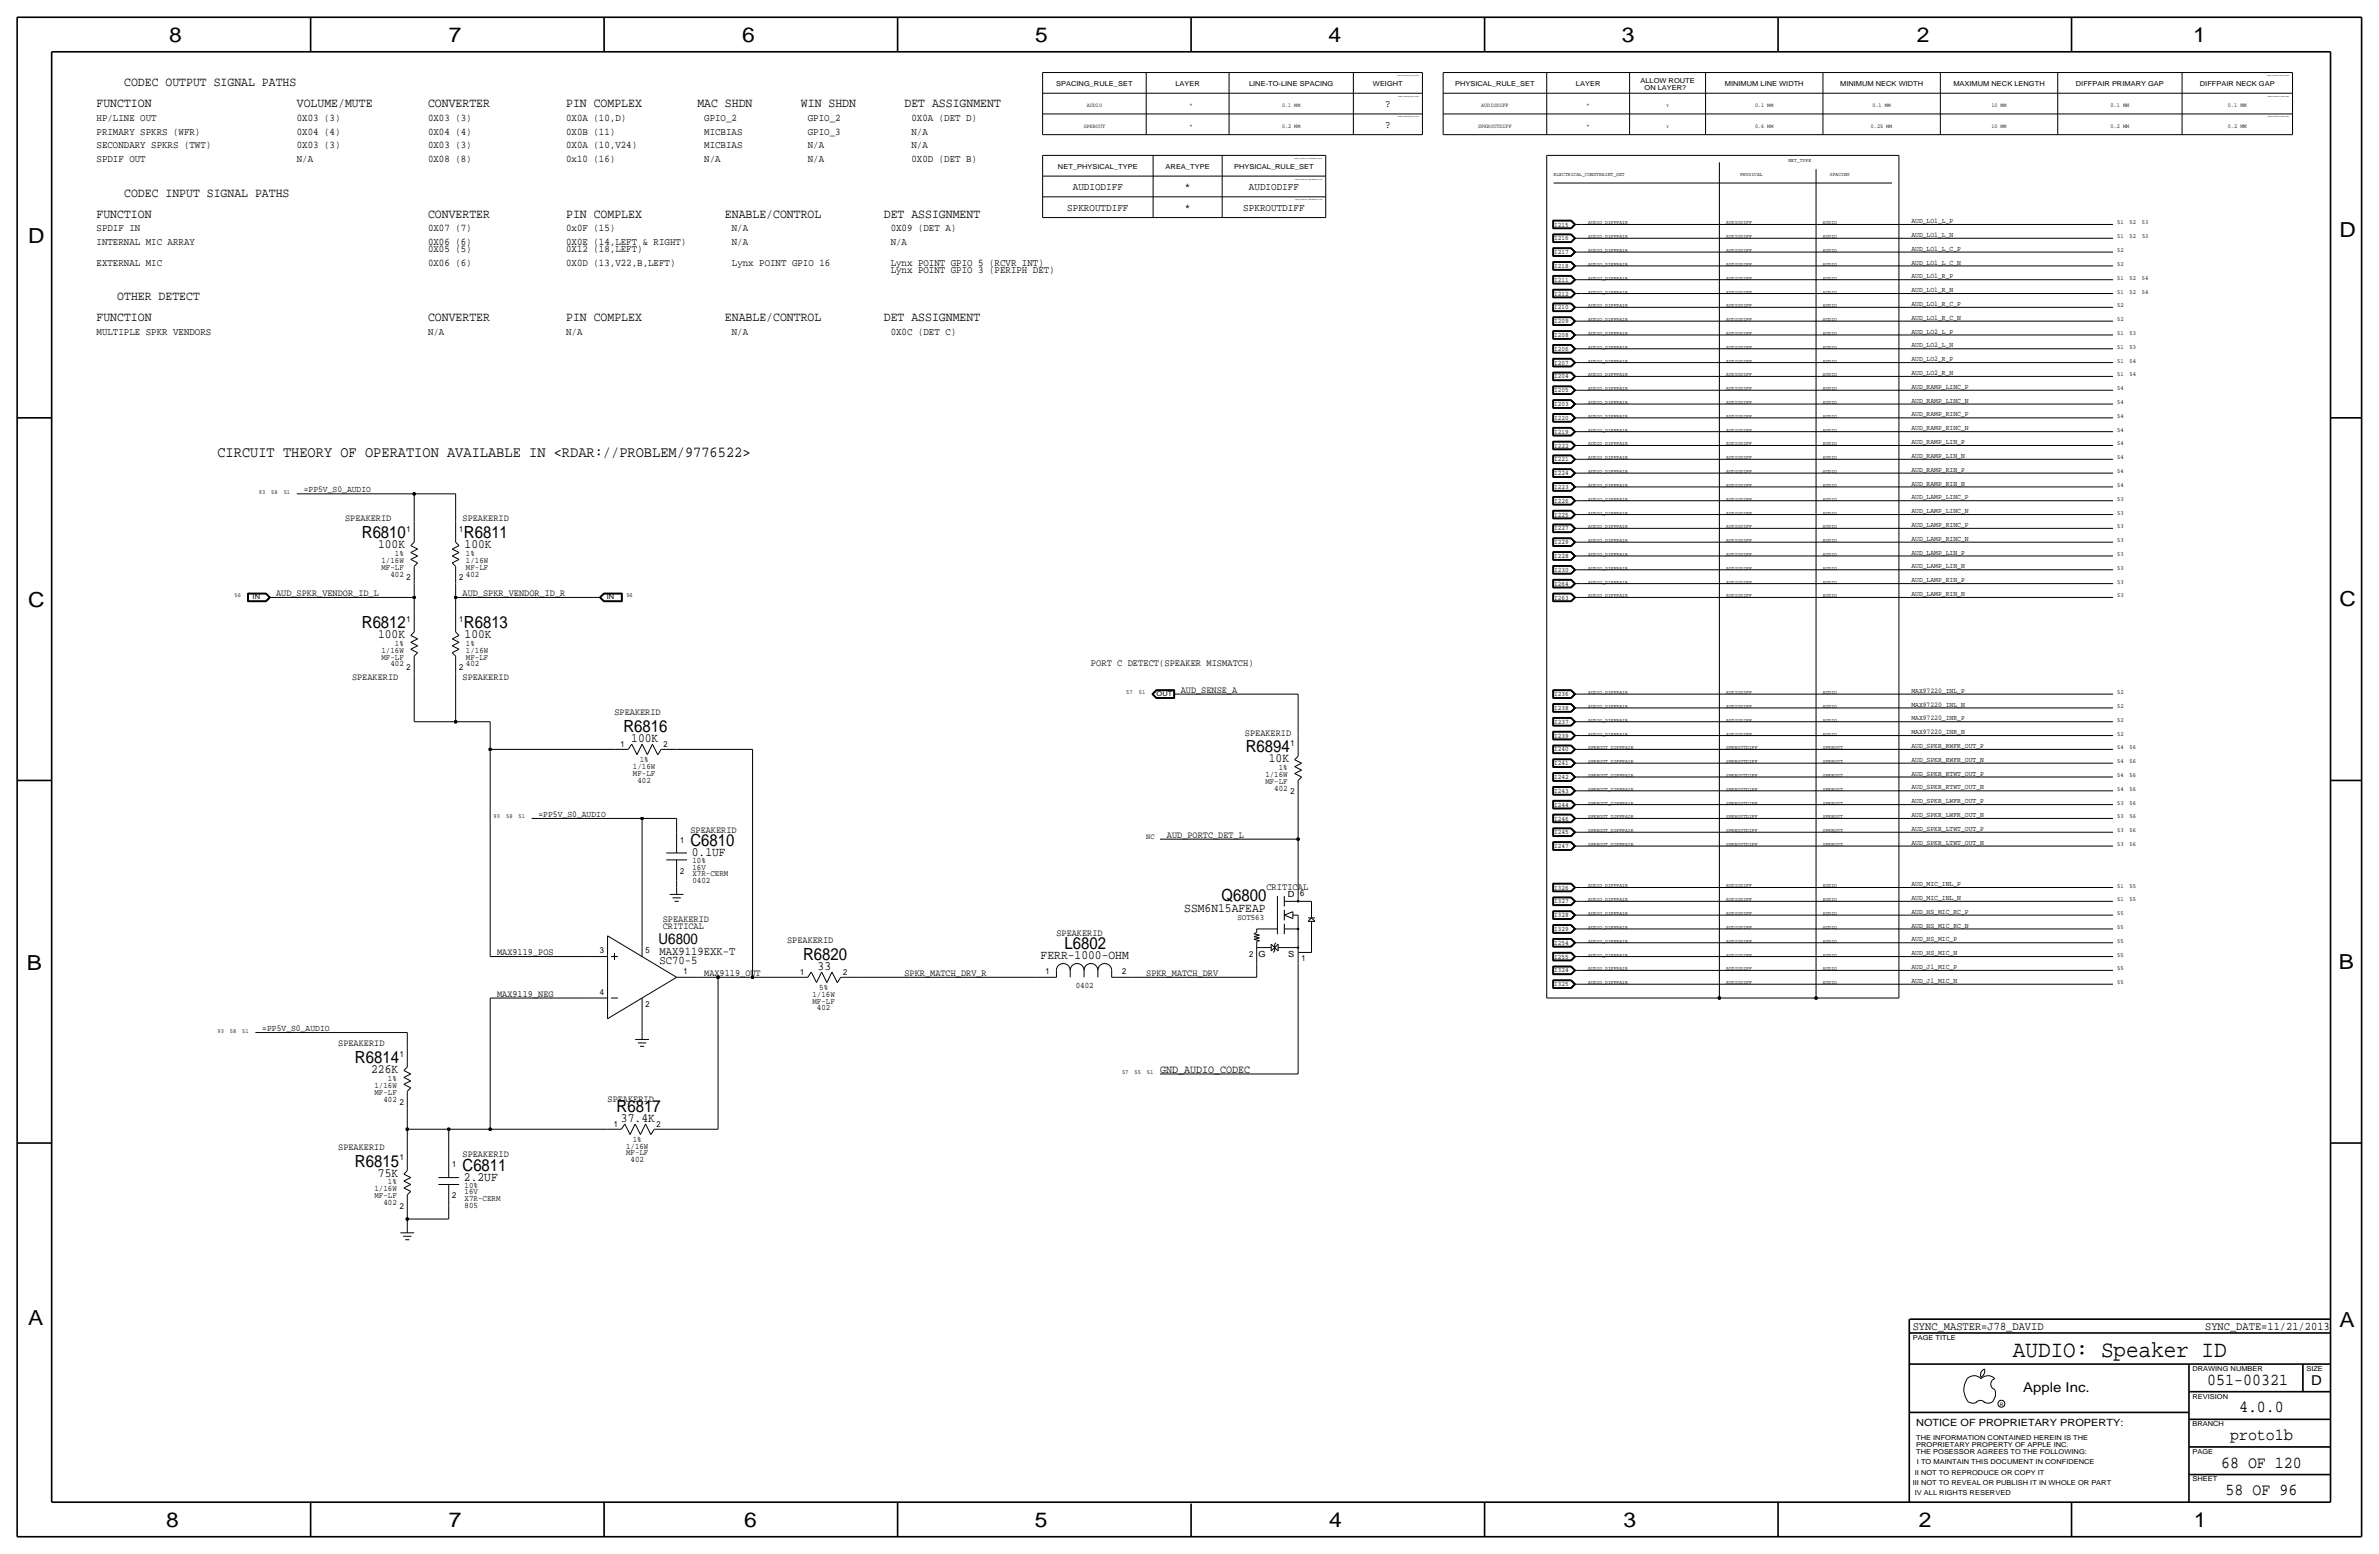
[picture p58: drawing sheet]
<svg xmlns="http://www.w3.org/2000/svg" width="875mm" height="572mm" viewBox="0 0 875 572" stroke-linecap="round" stroke-linejoin="round" font-family="sans-serif">
<defs><g id="words">
<text font-size="8.6" x="740.4" y="499.1">AUDIO: Speaker ID</text>
<g font-size="7.6">
<text x="62.2" y="15.5">8</text>
<text x="165" y="15.5">7</text>
<text x="273" y="15.5">6</text>
<text x="380.7" y="15.5">5</text>
<text x="488.6" y="15.5">4</text>
<text x="596.6" y="15.5">3</text>
<text x="705.1" y="15.5">2</text>
<text x="806.7" y="15.5">1</text>
<text x="10.4" y="89.4">D</text>
<text x="860.5" y="87.1">D</text>
<text x="10.4" y="223.3">C</text>
<text x="860.5" y="222.8">C</text>
<text x="9.8" y="356.6">B</text>
<text x="860.2" y="356.4">B</text>
<text x="10.4" y="487.4">A</text>
<text x="860.5" y="488.2">A</text>
<text x="61.2" y="561.6">8</text>
<text x="165" y="561.6">7</text>
<text x="273.8" y="561.6">6</text>
<text x="380.7" y="561.6">5</text>
<text x="488.9" y="561.6">4</text>
<text x="597.1" y="561.6">3</text>
<text x="705.8" y="561.6">2</text>
<text x="806.9" y="561.6">1</text>
</g>
<g font-size="6.2">
<text x="133.1" y="197.9">R6810</text>
<text x="170.6" y="197.9">R6811</text>
<text x="133.1" y="230.9">R6812</text>
<text x="170.6" y="230.9">R6813</text>
<text x="229.3" y="269.2">R6816</text>
<text x="458.2" y="276.6">R6894</text>
<text x="253.9" y="311.2">C6810</text>
<text x="449.3" y="331.5">Q6800</text>
<text x="295.4" y="353.1">R6820</text>
<text x="391.6" y="349">L6802</text>
<text x="130.6" y="390.9">R6814</text>
<text x="226.8" y="408.9">R6817</text>
<text x="130.6" y="429">R6815</text>
<text x="170.1" y="430.5">C6811</text>
<text x="811.9" y="509.3">051-00321</text>
<text x="823.6" y="519.4">4.0.0</text>
<text x="820.3" y="529.6">proto1b</text>
<text x="817" y="539.8">68 OF 120</text>
<text x="818.6" y="549.9">58 OF 96</text>
</g>
<text font-size="5.6" x="80" y="167.9">CIRCUIT THEORY OF OPERATION AVAILABLE IN &lt;RDAR://PROBLEM/9776522&gt;</text>
<text font-size="5.5" x="242.3" y="347.2">U6800</text>
<g font-size="5">
<text x="850.1" y="509.3">D</text>
<text x="744.2" y="511.8">Apple Inc.</text>
</g>
<g font-size="4.7">
<text x="45.7" y="31.8">CODEC OUTPUT SIGNAL PATHS</text>
<text x="35.5" y="39.4">FUNCTION</text>
<text x="109.2" y="39.4">VOLUME/MUTE</text>
<text x="157.4" y="39.4">CONVERTER</text>
<text x="208.2" y="39.4">PIN COMPLEX</text>
<text x="256.5" y="39.4">MAC SHDN</text>
<text x="294.6" y="39.4">WIN SHDN</text>
<text x="332.7" y="39.4">DET ASSIGNMENT</text>
<text x="45.7" y="72.4">CODEC INPUT SIGNAL PATHS</text>
<text x="35.5" y="80">FUNCTION</text>
<text x="157.4" y="80">CONVERTER</text>
<text x="208.2" y="80">PIN COMPLEX</text>
<text x="266.6" y="80">ENABLE/CONTROL</text>
<text x="325.1" y="80">DET ASSIGNMENT</text>
<text x="43.1" y="110.5">OTHER DETECT</text>
<text x="35.5" y="118.1">FUNCTION</text>
<text x="157.4" y="118.1">CONVERTER</text>
<text x="208.2" y="118.1">PIN COMPLEX</text>
<text x="266.6" y="118.1">ENABLE/CONTROL</text>
<text x="325.1" y="118.1">DET ASSIGNMENT</text>
<text x="139.1" y="201.7">100K</text>
<text x="170.9" y="201.7">100K</text>
<text x="139.1" y="234.7">100K</text>
<text x="170.9" y="234.7">100K</text>
<text x="232.2" y="272.8">100K</text>
<text x="466.7" y="280.4">10K</text>
<text x="254.5" y="315">0.1UF</text>
<text x="435.6" y="335.5">SSM6N15AFEAP</text>
<text x="382.8" y="352.6">FERR-1000-OHM</text>
<text x="300.7" y="356.6">33</text>
<text x="136.5" y="394.7">226K</text>
<text x="228.4" y="412.5">37.4K</text>
<text x="139" y="432.8">75K</text>
<text x="170.6" y="434.3">2.2UF</text>
</g>
<g font-size="4.4">
<text x="242.5" y="351">MAX9119EXK-T</text>
<text x="242.5" y="354.6">SC70-5</text>
</g>
<g font-size="4.3">
<text x="703.5" y="488.9">SYNC_MASTER=J78_DAVID</text>
<text x="811.1" y="488.9">SYNC_DATE=11/21/2013</text>
</g>
<text font-size="4.1" x="426.7" y="394.5">GND_AUDIO_CODEC</text>
<g font-size="3.9">
<text x="509.4" y="39.4">?</text>
<text x="509.4" y="47">?</text>
</g>
<g font-size="3.8">
<text x="35.5" y="44.5">HP/LINE OUT</text>
<text x="109.2" y="44.5">0X03 (3)</text>
<text x="157.4" y="44.5">0X03 (3)</text>
<text x="208.2" y="44.5">0X0A (10,D)</text>
<text x="259" y="44.5">GPIO_2</text>
<text x="297.1" y="44.5">GPIO_2</text>
<text x="335.2" y="44.5">0X0A (DET D)</text>
<text x="35.5" y="49.5">PRIMARY SPKRS (WFR)</text>
<text x="109.2" y="49.5">0X04 (4)</text>
<text x="157.4" y="49.5">0X04 (4)</text>
<text x="208.2" y="49.5">0X0B (11)</text>
<text x="259" y="49.5">MICBIAS</text>
<text x="297.1" y="49.5">GPIO_3</text>
<text x="335.2" y="49.5">N/A</text>
<text x="35.5" y="59.7">SPDIF OUT</text>
<text x="35.5" y="54.6">SECONDARY SPKRS (TWT)</text>
<text x="109.2" y="54.6">0X03 (3)</text>
<text x="109.2" y="59.7">N/A</text>
<text x="157.4" y="59.7">0X08 (8)</text>
<text x="157.4" y="54.6">0X03 (3)</text>
<text x="208.2" y="59.7">0x10 (16)</text>
<text x="208.2" y="54.6">0X0A (10,V24)</text>
<text x="259" y="54.6">MICBIAS</text>
<text x="259" y="59.7">N/A</text>
<text x="297.1" y="54.6">N/A</text>
<text x="297.1" y="59.7">N/A</text>
<text x="335.2" y="59.7">0X0D (DET B)</text>
<text x="335.2" y="54.6">N/A</text>
<text x="394.6" y="69.9">AUDIODIFF</text>
<text x="435.8" y="69.9">*</text>
<text x="459.3" y="69.9">AUDIODIFF</text>
<text x="392.5" y="77.5">SPKROUTDIFF</text>
<text x="435.8" y="77.5">*</text>
<text x="457.3" y="77.5">SPKROUTDIFF</text>
<text x="35.5" y="85.1">SPDIF IN</text>
<text x="157.4" y="85.1">0X07 (7)</text>
<text x="208.2" y="85.1">0x0F (15)</text>
<text x="269.2" y="85.1">N/A</text>
<text x="327.6" y="85.1">0X09 (DET A)</text>
<text x="35.5" y="90.2">INTERNAL MIC ARRAY</text>
<text x="157.4" y="90.2">0X06 (6)</text>
<text x="157.4" y="92.7">0X05 (5)</text>
<text x="208.2" y="90.2">0X0E (14,LEFT &amp; RIGHT)</text>
<text x="208.2" y="92.7">0X12 (18,LEFT)</text>
<text x="269.2" y="90.2">N/A</text>
<text x="327.6" y="90.2">N/A</text>
<text x="35.5" y="97.8">EXTERNAL MIC</text>
<text x="157.4" y="97.8">0X06 (6)</text>
<text x="208.2" y="97.8">0X0D (13,V22,B,LEFT)</text>
<text x="269.2" y="97.8">Lynx POINT GPIO 16</text>
<text x="327.6" y="97.8">Lynx POINT GPIO 5 (RCVR INT)</text>
<text x="327.6" y="100.3">Lynx POINT GPIO 3 (PERIPH DET)</text>
<text x="35.5" y="123.2">MULTIPLE SPKR VENDORS</text>
<text x="157.4" y="123.2">N/A</text>
<text x="208.2" y="123.2">N/A</text>
<text x="269.2" y="123.2">N/A</text>
<text x="327.6" y="123.2">0X0C (DET C)</text>
</g>
<text font-size="3.7" x="704.8" y="524.5">NOTICE OF PROPRIETARY PROPERTY:</text>
<g font-size="3.6">
<text x="401.3" y="245.1">PORT C DETECT(SPEAKER MISMATCH)</text>
<text x="465.8" y="327.2">CRITICAL</text>
</g>
<g font-size="3.5">
<text x="126.9" y="191.8">SPEAKERID</text>
<text x="170.1" y="191.8">SPEAKERID</text>
<text x="101.5" y="219.2">AUD_SPKR_VENDOR_ID_L</text>
<text x="170.1" y="219.2">AUD_SPKR_VENDOR_ID_R</text>
<text x="129.5" y="250.2">SPEAKERID</text>
<text x="170.1" y="250.2">SPEAKERID</text>
<text x="434.3" y="254.8">AUD_SENSE_A</text>
<text x="226" y="262.9">SPEAKERID</text>
<text x="457.9" y="270.5">SPEAKERID</text>
<text x="253.9" y="306.3">SPEAKERID</text>
<text x="429.2" y="308.1">AUD_PORTC_DET_L</text>
<text x="243.8" y="339.1">SPEAKERID</text>
<text x="243.8" y="341.6">CRITICAL</text>
<text x="289.5" y="346.7">SPEAKERID</text>
<text x="388.6" y="344.2">SPEAKERID</text>
<text x="182.8" y="351.3">MAX9119_POS</text>
<text x="259" y="358.9">MAX9119_OUT</text>
<text x="332.7" y="358.9">SPKR_MATCH_DRV_R</text>
<text x="421.6" y="358.9">SPKR_MATCH_DRV</text>
<text x="182.8" y="366.5">MAX9119_NEG</text>
<text x="124.4" y="384.8">SPEAKERID</text>
<text x="223.5" y="405.1">SPEAKERID</text>
<text x="124.4" y="422.9">SPEAKERID</text>
<text x="170.1" y="425.5">SPEAKERID</text>
</g>
<g font-size="3.3">
<text x="111.7" y="181.1">=PP5V_S0_AUDIO</text>
<text x="198.1" y="300.5">=PP5V_S0_AUDIO</text>
<text x="96.5" y="379.2">=PP5V_S0_AUDIO</text>
</g>
<g font-size="3.1">
<text x="149.6" y="195.6">1</text>
<text x="168.9" y="195.6">1</text>
<text x="140.3" y="209.6">MF-LF</text>
<text x="140.3" y="207">1/16W</text>
<text x="145.2" y="204.5">1%</text>
<text x="171.4" y="204.5">1%</text>
<text x="171.4" y="207">1/16W</text>
<text x="171.4" y="209.6">MF-LF</text>
<text x="143.6" y="212.1">402</text>
<text x="149.6" y="213.4">2</text>
<text x="168.9" y="213.4">2</text>
<text x="171.4" y="212.1">402</text>
<text x="149.6" y="228.6">1</text>
<text x="168.9" y="228.6">1</text>
<text x="145.2" y="237.5">1%</text>
<text x="171.4" y="237.5">1%</text>
<text x="140.3" y="242.6">MF-LF</text>
<text x="140.3" y="240">1/16W</text>
<text x="143.6" y="245.1">402</text>
<text x="171.4" y="242.6">MF-LF</text>
<text x="171.4" y="245.1">402</text>
<text x="171.4" y="240">1/16W</text>
<text x="149.6" y="246.4">2</text>
<text x="168.9" y="246.4">2</text>
<text x="228.3" y="274.8">1</text>
<text x="244" y="274.8">2</text>
<text x="474.7" y="274.3">1</text>
<text x="235.3" y="280.2">1%</text>
<text x="232.8" y="282.7">1/16W</text>
<text x="232.8" y="285.2">MF-LF</text>
<text x="234.5" y="287.8">402</text>
<text x="465.4" y="285.8">1/16W</text>
<text x="470.4" y="283.2">1%</text>
<text x="465.4" y="288.3">MF-LF</text>
<text x="468.7" y="290.8">402</text>
<text x="474.7" y="292.1">2</text>
<text x="250.1" y="309.9">1</text>
<text x="254.7" y="317.5">10%</text>
<text x="250.1" y="321.3">2</text>
<text x="254.7" y="322.3">X7R-CERM</text>
<text x="254.7" y="319.8">16V</text>
<text x="254.7" y="324.9">0402</text>
<text x="473.7" y="329.9">D</text>
<text x="478.2" y="329.7">6</text>
<text x="455.1" y="338.3">SOT563</text>
<text x="220.7" y="350.5">3</text>
<text x="237.4" y="350.5">5</text>
<text x="459.4" y="351.8">2</text>
<text x="462.9" y="352">G</text>
<text x="473.8" y="352">S</text>
<text x="478.7" y="353.3">1</text>
<text x="251.4" y="358.1">1</text>
<text x="294.3" y="358.6">1</text>
<text x="310.1" y="358.6">2</text>
<text x="384.5" y="358.1">1</text>
<text x="412.7" y="358.1">2</text>
<text x="220.7" y="365.8">4</text>
<text x="301.3" y="364">5%</text>
<text x="395.7" y="363.5">0402</text>
<text x="237.4" y="370.2">2</text>
<text x="298.8" y="366.5">1/16W</text>
<text x="298.8" y="369.1">MF-LF</text>
<text x="300.5" y="371.6">402</text>
<text x="147" y="388.6">1</text>
<text x="137.8" y="400.1">1/16W</text>
<text x="142.7" y="397.5">1%</text>
<text x="137.8" y="402.6">MF-LF</text>
<text x="141.1" y="405.1">402</text>
<text x="147" y="406.4">2</text>
<text x="225.8" y="414.5">1</text>
<text x="232.7" y="419.9">1%</text>
<text x="241.5" y="414.5">2</text>
<text x="230.3" y="424.9">MF-LF</text>
<text x="230.3" y="422.4">1/16W</text>
<text x="147" y="426.7">1</text>
<text x="166.3" y="429.3">1</text>
<text x="231.9" y="427.5">402</text>
<text x="142.7" y="435.6">1%</text>
<text x="170.9" y="436.9">10%</text>
<text x="137.8" y="438.2">1/16W</text>
<text x="137.8" y="440.7">MF-LF</text>
<text x="141.1" y="443.2">402</text>
<text x="166.3" y="440.7">2</text>
<text x="170.9" y="439.2">16V</text>
<text x="170.9" y="441.7">X7R-CERM</text>
<text x="147" y="444.5">2</text>
<text x="170.9" y="444.2">805</text>
</g>
<text font-size="2.9" x="421.6" y="308.6">NC</text>
<g font-size="2.6">
<text x="703" y="82">AUD_LO1_L_P</text>
<text x="703" y="87.1">AUD_LO1_L_N</text>
<text x="703" y="92.2">AUD_LO1_L_C_P</text>
<text x="703" y="97.3">AUD_LO1_L_C_N</text>
<text x="703" y="102.4">AUD_LO1_R_P</text>
<text x="703" y="107.4">AUD_LO1_R_N</text>
<text x="703" y="112.5">AUD_LO1_R_C_P</text>
<text x="703" y="117.6">AUD_LO1_R_C_N</text>
<text x="703" y="122.7">AUD_LO2_L_P</text>
<text x="703" y="127.8">AUD_LO2_L_N</text>
<text x="703" y="132.8">AUD_LO2_R_P</text>
<text x="703" y="137.9">AUD_LO2_R_N</text>
<text x="703" y="143">AUD_RAMP_LINC_P</text>
<text x="703" y="148.1">AUD_RAMP_LINC_N</text>
<text x="703" y="153.2">AUD_RAMP_RINC_P</text>
<text x="703" y="158.2">AUD_RAMP_RINC_N</text>
<text x="703" y="163.3">AUD_RAMP_LIN_P</text>
<text x="703" y="173.5">AUD_RAMP_RIN_P</text>
<text x="703" y="168.4">AUD_RAMP_LIN_N</text>
<text x="703" y="178.6">AUD_RAMP_RIN_N</text>
<text x="703" y="183.6">AUD_LAMP_LINC_P</text>
<text x="703" y="188.7">AUD_LAMP_LINC_N</text>
<text x="703" y="193.8">AUD_LAMP_RINC_P</text>
<text x="703" y="198.9">AUD_LAMP_RINC_N</text>
<text x="703" y="204">AUD_LAMP_LIN_P</text>
<text x="703" y="209">AUD_LAMP_LIN_N</text>
<text x="703" y="214.1">AUD_LAMP_RIN_P</text>
<text x="703" y="219.2">AUD_LAMP_RIN_N</text>
<text x="703" y="254.8">MAX97220_INL_P</text>
<text x="703" y="259.8">MAX97220_INL_N</text>
<text x="703" y="264.9">MAX97220_INR_P</text>
<text x="703" y="270">MAX97220_INR_N</text>
<text x="703" y="275.1">AUD_SPKR_RWFR_OUT_P</text>
<text x="703" y="280.2">AUD_SPKR_RWFR_OUT_N</text>
<text x="703" y="285.2">AUD_SPKR_RTWT_OUT_P</text>
<text x="703" y="290.3">AUD_SPKR_RTWT_OUT_N</text>
<text x="703" y="295.4">AUD_SPKR_LWFR_OUT_P</text>
<text x="703" y="300.5">AUD_SPKR_LWFR_OUT_N</text>
<text x="703" y="305.6">AUD_SPKR_LTWT_OUT_P</text>
<text x="703" y="310.6">AUD_SPKR_LTWT_OUT_N</text>
<text x="703" y="325.9">AUD_MIC_INL_P</text>
<text x="703" y="331">AUD_MIC_INL_N</text>
<text x="703" y="341.1">AUD_HS_MIC_RC_N</text>
<text x="703" y="336">AUD_HS_MIC_RC_P</text>
<text x="703" y="346.2">AUD_HS_MIC_P</text>
<text x="703" y="351.3">AUD_HS_MIC_N</text>
<text x="703" y="356.4">AUD_J1_MIC_P</text>
<text x="703" y="361.4">AUD_J1_MIC_N</text>
</g>
<g font-size="2.5">
<text x="388.5" y="31.8">SPACING_RULE_SET</text>
<text x="432.3" y="31.8">LAYER</text>
<text x="459.4" y="31.8">LINE-TO-LINE SPACING</text>
<text x="505" y="31.8">WEIGHT</text>
<text x="535.2" y="31.8">PHYSICAL_RULE_SET</text>
<text x="579.6" y="31.8">LAYER</text>
<text x="603.4" y="30.5">ALLOW ROUTE</text>
<text x="604.9" y="33">ON LAYER?</text>
<text x="634.4" y="31.8">MINIMUM LINE WIDTH</text>
<text x="676.8" y="31.8">MINIMUM NECK WIDTH</text>
<text x="718.5" y="31.8">MAXIMUM NECK LENGTH</text>
<text x="763.5" y="31.8">DIFFPAIR PRIMARY GAP</text>
<text x="809.2" y="31.8">DIFFPAIR NECK GAP</text>
<text x="389.1" y="62.2">NET_PHYSICAL_TYPE</text>
<text x="428.7" y="62.2">AREA_TYPE</text>
<text x="453.9" y="62.2">PHYSICAL_RULE_SET</text>
<text x="571.7" y="83.3">I215</text>
<text x="571.7" y="88.4">I216</text>
<text x="571.7" y="93.5">I217</text>
<text x="571.7" y="98.6">I218</text>
<text x="571.7" y="103.6">I211</text>
<text x="571.7" y="108.7">I212</text>
<text x="571.7" y="113.8">I210</text>
<text x="571.7" y="118.9">I209</text>
<text x="571.7" y="123.9">I208</text>
<text x="571.7" y="129">I206</text>
<text x="571.7" y="134.1">I207</text>
<text x="571.7" y="139.2">I204</text>
<text x="571.7" y="144.3">I205</text>
<text x="571.7" y="149.3">I203</text>
<text x="571.7" y="154.4">I220</text>
<text x="571.7" y="159.5">I219</text>
<text x="571.7" y="164.6">I222</text>
<text x="571.7" y="169.7">I221</text>
<text x="571.7" y="174.7">I224</text>
<text x="571.7" y="179.8">I223</text>
<text x="571.7" y="184.9">I226</text>
<text x="571.7" y="190">I225</text>
<text x="571.7" y="195.1">I227</text>
<text x="571.7" y="200.1">I229</text>
<text x="571.7" y="205.2">I228</text>
<text x="571.7" y="215.4">I264</text>
<text x="571.7" y="210.3">I230</text>
<text x="92.9" y="220.5">IN</text>
<text x="223.2" y="220.5">IN</text>
<text x="571.7" y="220.5">I263</text>
<text x="425.4" y="256">OUT</text>
<text x="571.7" y="256">I236</text>
<text x="571.7" y="261.1">I238</text>
<text x="571.7" y="266.2">I237</text>
<text x="571.7" y="271.3">I239</text>
<text x="571.7" y="281.4">I241</text>
<text x="571.7" y="276.3">I240</text>
<text x="571.7" y="286.5">I242</text>
<text x="571.7" y="291.6">I243</text>
<text x="571.7" y="296.7">I244</text>
<text x="571.7" y="301.8">I246</text>
<text x="571.7" y="311.9">I247</text>
<text x="571.7" y="306.8">I245</text>
<text x="571.7" y="327.1">I326</text>
<text x="571.7" y="332.2">I327</text>
<text x="571.7" y="337.3">I328</text>
<text x="571.7" y="342.4">I329</text>
<text x="571.7" y="347.5">I254</text>
<text x="571.7" y="352.6">I255</text>
<text x="571.7" y="357.6">I324</text>
<text x="571.7" y="362.7">I325</text>
<text x="703.5" y="492.8">PAGE TITLE</text>
<text x="806.4" y="504.2">DRAWING NUMBER</text>
<text x="848.3" y="504.2">SIZE</text>
<text x="806.4" y="514.4">REVISION</text>
<text x="806.4" y="524.5">BRANCH</text>
<text x="704.8" y="532.1">PROPRIETARY PROPERTY OF APPLE INC.</text>
<text x="704.8" y="529.6">THE INFORMATION CONTAINED HEREIN IS THE</text>
<text x="704.8" y="534.7">THE POSESSOR AGREES TO THE FOLLOWING:</text>
<text x="705.1" y="538.5">I TO MAINTAIN THIS DOCUMENT IN CONFIDENCE</text>
<text x="806.4" y="534.7">PAGE</text>
<text x="704.3" y="542.3">II NOT TO REPRODUCE OR COPY IT</text>
<text x="806.4" y="544.8">SHEET</text>
<text x="703.5" y="546.1">III NOT TO REVEAL OR PUBLISH IT IN WHOLE OR PART</text>
<text x="704.3" y="549.9">IV ALL RIGHTS RESERVED</text>
</g>
<g font-size="2.3">
<text x="778.7" y="82.5">51</text>
<text x="783.3" y="82.5">52</text>
<text x="787.9" y="82.5">53</text>
<text x="778.7" y="87.6">51</text>
<text x="783.3" y="87.6">52</text>
<text x="787.9" y="87.6">53</text>
<text x="778.7" y="92.7">52</text>
<text x="778.7" y="97.8">52</text>
<text x="778.7" y="108">51</text>
<text x="778.7" y="102.9">51</text>
<text x="783.3" y="108">52</text>
<text x="783.3" y="102.9">52</text>
<text x="787.9" y="108">54</text>
<text x="787.9" y="102.9">54</text>
<text x="778.7" y="113">52</text>
<text x="778.7" y="118.1">52</text>
<text x="778.7" y="123.2">51</text>
<text x="783.3" y="123.2">53</text>
<text x="778.7" y="128.3">51</text>
<text x="783.3" y="128.3">53</text>
<text x="778.7" y="133.4">51</text>
<text x="783.3" y="133.4">54</text>
<text x="778.7" y="143.5">54</text>
<text x="778.7" y="138.4">51</text>
<text x="783.3" y="138.4">54</text>
<text x="778.7" y="148.6">54</text>
<text x="778.7" y="153.7">54</text>
<text x="778.7" y="158.7">54</text>
<text x="778.7" y="163.8">54</text>
<text x="778.7" y="174">54</text>
<text x="778.7" y="168.9">54</text>
<text x="778.7" y="179.1">54</text>
<text x="95.2" y="181.6">93</text>
<text x="99.8" y="181.6">58</text>
<text x="104.3" y="181.6">51</text>
<text x="778.7" y="184.1">53</text>
<text x="778.7" y="189.2">53</text>
<text x="778.7" y="194.3">53</text>
<text x="778.7" y="199.4">53</text>
<text x="778.7" y="209.5">53</text>
<text x="778.7" y="204.5">53</text>
<text x="778.7" y="214.6">53</text>
<text x="86.3" y="219.7">56</text>
<text x="230.4" y="219.7">56</text>
<text x="778.7" y="219.7">53</text>
<text x="414.3" y="255.3">57</text>
<text x="418.8" y="255.3">51</text>
<text x="778.7" y="255.3">52</text>
<text x="778.7" y="260.3">52</text>
<text x="778.7" y="265.4">52</text>
<text x="778.7" y="270.5">52</text>
<text x="778.7" y="275.6">54</text>
<text x="783.3" y="275.6">56</text>
<text x="778.7" y="280.7">54</text>
<text x="783.3" y="280.7">56</text>
<text x="778.7" y="285.7">54</text>
<text x="783.3" y="285.7">56</text>
<text x="778.7" y="290.8">54</text>
<text x="783.3" y="290.8">56</text>
<text x="778.7" y="295.9">53</text>
<text x="783.3" y="295.9">56</text>
<text x="181.6" y="301">93</text>
<text x="186.1" y="301">58</text>
<text x="190.7" y="301">51</text>
<text x="778.7" y="301">53</text>
<text x="783.3" y="301">56</text>
<text x="778.7" y="306.1">53</text>
<text x="778.7" y="311.2">53</text>
<text x="783.3" y="306.1">56</text>
<text x="783.3" y="311.2">56</text>
<text x="778.7" y="326.4">51</text>
<text x="783.3" y="326.4">55</text>
<text x="778.7" y="331.5">51</text>
<text x="783.3" y="331.5">55</text>
<text x="778.7" y="341.6">55</text>
<text x="778.7" y="336.5">55</text>
<text x="778.7" y="346.7">55</text>
<text x="778.7" y="351.8">55</text>
<text x="778.7" y="356.9">55</text>
<text x="778.7" y="362">55</text>
<text x="80" y="379.7">93</text>
<text x="84.5" y="379.7">58</text>
<text x="89.1" y="379.7">51</text>
<text x="412.7" y="395">57</text>
<text x="417.3" y="395">55</text>
<text x="421.8" y="395">51</text>
</g>
<g font-size="2.2">
<text x="776.2" y="39.4">0.1 MM</text>
<text x="819.4" y="39.4">0.1 MM</text>
<text x="776.2" y="47">0.2 MM</text>
<text x="819.4" y="47">0.2 MM</text>
</g>
<g font-size="2.1">
<text x="399.7" y="39.4">AUDIO</text>
<text x="437.5" y="39.4">*</text>
<text x="471.5" y="39.4">0.1 MM</text>
<text x="544.8" y="39.4">AUDIODIFF</text>
<text x="583.6" y="39.4">*</text>
<text x="645.5" y="39.4">0.1 MM</text>
<text x="688.7" y="39.4">0.1 MM</text>
<text x="732.5" y="39.4">10 MM</text>
<text x="398.6" y="47">SPKROUT</text>
<text x="437.5" y="47">*</text>
<text x="471.5" y="47">0.2 MM</text>
<text x="543.7" y="47">SPKROUTDIFF</text>
<text x="583.6" y="47">*</text>
<text x="645.5" y="47">0.6 MM</text>
<text x="688.2" y="47">0.25 MM</text>
<text x="732.5" y="47">10 MM</text>
</g>
<g font-size="2">
<text x="657.8" y="59.7">NET_TYPE</text>
<text x="571.4" y="64.8">ELECTRICAL_CONSTRAINT_SET</text>
<text x="640" y="64.8">PHYSICAL</text>
<text x="673" y="64.8">SPACING</text>
<text x="584.1" y="82.5">AUDIO_DIFFPAIR</text>
<text x="634.9" y="82.5">AUDIODIFF</text>
<text x="670.5" y="82.5">AUDIO</text>
<text x="584.1" y="87.6">AUDIO_DIFFPAIR</text>
<text x="634.9" y="87.6">AUDIODIFF</text>
<text x="670.5" y="87.6">AUDIO</text>
<text x="584.1" y="92.7">AUDIO_DIFFPAIR</text>
<text x="634.9" y="92.7">AUDIODIFF</text>
<text x="670.5" y="92.7">AUDIO</text>
<text x="584.1" y="97.8">AUDIO_DIFFPAIR</text>
<text x="634.9" y="97.8">AUDIODIFF</text>
<text x="670.5" y="97.8">AUDIO</text>
<text x="584.1" y="102.9">AUDIO_DIFFPAIR</text>
<text x="584.1" y="107.9">AUDIO_DIFFPAIR</text>
<text x="634.9" y="102.9">AUDIODIFF</text>
<text x="634.9" y="107.9">AUDIODIFF</text>
<text x="670.5" y="102.9">AUDIO</text>
<text x="670.5" y="107.9">AUDIO</text>
<text x="584.1" y="113">AUDIO_DIFFPAIR</text>
<text x="634.9" y="113">AUDIODIFF</text>
<text x="670.5" y="113">AUDIO</text>
<text x="584.1" y="118.1">AUDIO_DIFFPAIR</text>
<text x="634.9" y="118.1">AUDIODIFF</text>
<text x="670.5" y="118.1">AUDIO</text>
<text x="584.1" y="123.2">AUDIO_DIFFPAIR</text>
<text x="634.9" y="123.2">AUDIODIFF</text>
<text x="670.5" y="123.2">AUDIO</text>
<text x="584.1" y="128.3">AUDIO_DIFFPAIR</text>
<text x="634.9" y="128.3">AUDIODIFF</text>
<text x="670.5" y="128.3">AUDIO</text>
<text x="584.1" y="133.3">AUDIO_DIFFPAIR</text>
<text x="634.9" y="133.3">AUDIODIFF</text>
<text x="670.5" y="133.3">AUDIO</text>
<text x="584.1" y="143.5">AUDIO_DIFFPAIR</text>
<text x="584.1" y="138.4">AUDIO_DIFFPAIR</text>
<text x="634.9" y="143.5">AUDIODIFF</text>
<text x="634.9" y="138.4">AUDIODIFF</text>
<text x="670.5" y="143.5">AUDIO</text>
<text x="670.5" y="138.4">AUDIO</text>
<text x="584.1" y="148.6">AUDIO_DIFFPAIR</text>
<text x="634.9" y="148.6">AUDIODIFF</text>
<text x="670.5" y="148.6">AUDIO</text>
<text x="584.1" y="153.7">AUDIO_DIFFPAIR</text>
<text x="634.9" y="153.7">AUDIODIFF</text>
<text x="670.5" y="153.7">AUDIO</text>
<text x="584.1" y="158.7">AUDIO_DIFFPAIR</text>
<text x="634.9" y="158.7">AUDIODIFF</text>
<text x="670.5" y="158.7">AUDIO</text>
<text x="584.1" y="163.8">AUDIO_DIFFPAIR</text>
<text x="634.9" y="163.8">AUDIODIFF</text>
<text x="670.5" y="163.8">AUDIO</text>
<text x="584.1" y="174">AUDIO_DIFFPAIR</text>
<text x="584.1" y="168.9">AUDIO_DIFFPAIR</text>
<text x="634.9" y="174">AUDIODIFF</text>
<text x="634.9" y="168.9">AUDIODIFF</text>
<text x="670.5" y="174">AUDIO</text>
<text x="670.5" y="168.9">AUDIO</text>
<text x="584.1" y="179.1">AUDIO_DIFFPAIR</text>
<text x="634.9" y="179.1">AUDIODIFF</text>
<text x="670.5" y="179.1">AUDIO</text>
<text x="584.1" y="184.1">AUDIO_DIFFPAIR</text>
<text x="634.9" y="184.1">AUDIODIFF</text>
<text x="670.5" y="184.1">AUDIO</text>
<text x="584.1" y="189.2">AUDIO_DIFFPAIR</text>
<text x="634.9" y="189.2">AUDIODIFF</text>
<text x="670.5" y="189.2">AUDIO</text>
<text x="584.1" y="194.3">AUDIO_DIFFPAIR</text>
<text x="634.9" y="194.3">AUDIODIFF</text>
<text x="670.5" y="194.3">AUDIO</text>
<text x="584.1" y="199.4">AUDIO_DIFFPAIR</text>
<text x="634.9" y="199.4">AUDIODIFF</text>
<text x="670.5" y="199.4">AUDIO</text>
<text x="584.1" y="209.5">AUDIO_DIFFPAIR</text>
<text x="584.1" y="204.5">AUDIO_DIFFPAIR</text>
<text x="634.9" y="209.5">AUDIODIFF</text>
<text x="634.9" y="204.5">AUDIODIFF</text>
<text x="670.5" y="209.5">AUDIO</text>
<text x="670.5" y="204.5">AUDIO</text>
<text x="584.1" y="214.6">AUDIO_DIFFPAIR</text>
<text x="634.9" y="214.6">AUDIODIFF</text>
<text x="670.5" y="214.6">AUDIO</text>
<text x="584.1" y="219.7">AUDIO_DIFFPAIR</text>
<text x="634.9" y="219.7">AUDIODIFF</text>
<text x="670.5" y="219.7">AUDIO</text>
<text x="584.1" y="255.3">AUDIO_DIFFPAIR</text>
<text x="634.9" y="255.3">AUDIODIFF</text>
<text x="670.5" y="255.3">AUDIO</text>
<text x="584.1" y="260.3">AUDIO_DIFFPAIR</text>
<text x="634.9" y="260.3">AUDIODIFF</text>
<text x="670.5" y="260.3">AUDIO</text>
<text x="584.1" y="265.4">AUDIO_DIFFPAIR</text>
<text x="634.9" y="265.4">AUDIODIFF</text>
<text x="670.5" y="265.4">AUDIO</text>
<text x="584.1" y="270.5">AUDIO_DIFFPAIR</text>
<text x="584.1" y="275.6">SPKROUT_DIFFPAIR</text>
<text x="634.9" y="270.5">AUDIODIFF</text>
<text x="634.9" y="275.6">SPKROUTDIFF</text>
<text x="670.5" y="270.5">AUDIO</text>
<text x="670.5" y="275.6">SPKROUT</text>
<text x="584.1" y="280.7">SPKROUT_DIFFPAIR</text>
<text x="634.9" y="280.7">SPKROUTDIFF</text>
<text x="670.5" y="280.7">SPKROUT</text>
<text x="584.1" y="285.7">SPKROUT_DIFFPAIR</text>
<text x="634.9" y="285.7">SPKROUTDIFF</text>
<text x="670.5" y="285.7">SPKROUT</text>
<text x="584.1" y="290.8">SPKROUT_DIFFPAIR</text>
<text x="634.9" y="290.8">SPKROUTDIFF</text>
<text x="670.5" y="290.8">SPKROUT</text>
<text x="584.1" y="295.9">SPKROUT_DIFFPAIR</text>
<text x="634.9" y="295.9">SPKROUTDIFF</text>
<text x="670.5" y="295.9">SPKROUT</text>
<text x="584.1" y="301">SPKROUT_DIFFPAIR</text>
<text x="634.9" y="301">SPKROUTDIFF</text>
<text x="670.5" y="301">SPKROUT</text>
<text x="584.1" y="306.1">SPKROUT_DIFFPAIR</text>
<text x="584.1" y="311.1">SPKROUT_DIFFPAIR</text>
<text x="634.9" y="306.1">SPKROUTDIFF</text>
<text x="634.9" y="311.1">SPKROUTDIFF</text>
<text x="670.5" y="306.1">SPKROUT</text>
<text x="670.5" y="311.1">SPKROUT</text>
<text x="584.1" y="326.4">AUDIO_DIFFPAIR</text>
<text x="634.9" y="326.4">AUDIODIFF</text>
<text x="670.5" y="326.4">AUDIO</text>
<text x="584.1" y="331.5">AUDIO_DIFFPAIR</text>
<text x="634.9" y="331.5">AUDIODIFF</text>
<text x="670.5" y="331.5">AUDIO</text>
<text x="584.1" y="341.6">AUDIO_DIFFPAIR</text>
<text x="584.1" y="336.5">AUDIO_DIFFPAIR</text>
<text x="634.9" y="341.6">AUDIODIFF</text>
<text x="634.9" y="336.5">AUDIODIFF</text>
<text x="670.5" y="341.6">AUDIO</text>
<text x="670.5" y="336.5">AUDIO</text>
<text x="584.1" y="346.7">AUDIO_DIFFPAIR</text>
<text x="634.9" y="346.7">AUDIODIFF</text>
<text x="670.5" y="346.7">AUDIO</text>
<text x="584.1" y="351.8">AUDIO_DIFFPAIR</text>
<text x="634.9" y="351.8">AUDIODIFF</text>
<text x="670.5" y="351.8">AUDIO</text>
<text x="584.1" y="356.9">AUDIO_DIFFPAIR</text>
<text x="634.9" y="356.9">AUDIODIFF</text>
<text x="670.5" y="356.9">AUDIO</text>
<text x="584.1" y="361.9">AUDIO_DIFFPAIR</text>
<text x="634.9" y="361.9">AUDIODIFF</text>
<text x="670.5" y="361.9">AUDIO</text>
</g>
<text font-size="1.8" x="735.5" y="516.9">R</text>
<g font-size="1.7">
<text x="612.9" y="39.4">Y</text>
<text x="612.9" y="47">Y</text>
</g>
<g font-size=".5">
<text x="514" y="27.9">TABLE_SPACING_RULE_HEAD</text>
<text x="833.8" y="27.9">TABLE_PHYSICAL_RULE_HEAD</text>
<text x="514.2" y="35.6">TABLE_SPACING_RULE_ITEM</text>
<text x="834" y="35.6">TABLE_PHYSICAL_RULE_ITEM</text>
<text x="514.2" y="43.2">TABLE_SPACING_RULE_ITEM</text>
<text x="834" y="43.2">TABLE_PHYSICAL_RULE_ITEM</text>
<text x="476.1" y="58.4">TABLE_PHYSICAL_ASSIGNMENT_HEAD</text>
<text x="476.3" y="66">TABLE_PHYSICAL_ASSIGNMENT_ITEM</text>
<text x="476.3" y="73.7">TABLE_PHYSICAL_ASSIGNMENT_ITEM</text>
</g>
</g></defs>
<g fill="none" stroke="#000" stroke-width=".37">
<path d="M383.5 34.3h139.7zM383.5 26.7h139.7zM383.5 26.7v7.6zM383.5 34.3v7.6zM421.6 26.7v7.6zM421.6 34.3v7.6zM452.1 26.7v7.6zM452.1 34.3v7.6zM497.8 26.7v7.6zM497.8 34.3v7.6zM523.2 26.7v7.6zM523.2 34.3v7.6z"/>
<path d="M530.8 34.3v7.6zM530.8 26.7v7.6zM530.8 26.7h312.4zM530.8 34.3h312.4zM568.9 34.3v7.6zM568.9 26.7v7.6zM599.4 34.3v7.6zM599.4 26.7v7.6zM627.3 34.3v7.6zM627.3 26.7v7.6zM670.5 34.3v7.6zM670.5 26.7v7.6z"/>
<path d="M713.7 34.3v7.6zM713.7 26.7v7.6zM756.9 34.3v7.6zM756.9 26.7v7.6zM802.6 34.3v7.6zM802.6 26.7v7.6zM843.2 34.3v7.6zM843.2 26.7v7.6zM383.5 57.2h104.1zM383.5 49.5h139.7zM383.5 41.9h139.7zM383.5 57.2v7.6z"/>
<path d="M383.5 41.9v7.6zM421.6 41.9v7.6zM424.1 57.2v7.6zM449.5 57.2v7.6zM452.1 41.9v7.6zM487.6 57.2v7.6zM497.8 41.9v7.6zM523.2 41.9v7.6zM530.8 41.9v7.6zM530.8 41.9h312.4zM530.8 49.5h312.4zM568.9 57.2h129.5z"/>
<path d="M568.9 57.2v309.8zM568.9 41.9v7.6zM599.4 41.9v7.6zM627.3 41.9v7.6zM632.4 59.7v307.3zM670.5 41.9v7.6zM698.4 57.2v309.8zM713.7 41.9v7.6zM756.9 41.9v7.6zM802.6 41.9v7.6zM843.2 41.9v7.6zM383.5 64.8h104.1z"/>
<path d="M383.5 72.4h104.1zM383.5 64.8v7.6zM383.5 72.4v7.6zM424.1 64.8v7.6zM424.1 72.4v7.6zM449.5 64.8v7.6zM449.5 72.4v7.6zM487.6 64.8v7.6zM487.6 72.4v7.6zM571.4 67.3h124.5zM668 62.2v304.8zM383.5 80h104.1z"/>
<path d="M571.1 96.2v3.2zM571.1 99.4h6.9zM571.1 91.1v3.2zM571.1 94.3h6.9zM571.1 86.1v3.1zM571.1 89.2h6.9zM571.1 81v3.1zM571.1 84.1h6.9zM571.1 96.2h6.9zM571.1 91.1h6.9zM571.1 86.1h6.9zM571.1 81h6.9z"/>
<path d="M571.2 96.3v3zM571.2 99.3h6.7zM571.2 91.2v3zM571.2 94.2h6.7zM571.2 86.2v2.9zM571.2 89.1h6.7zM571.2 81.1v2.9zM571.2 84h6.7zM571.2 96.3h6.7zM571.2 91.2h6.7zM571.2 86.2h6.7zM571.2 81.1h6.7z"/>
<path d="M571.3 96.4v2.8zM571.3 99.2h6.5zM571.3 91.3v2.8zM571.3 94.1h6.5zM571.3 86.3v2.7zM571.3 89h6.5zM571.3 81.2v2.7zM571.3 83.9h6.5zM571.3 96.4h6.5zM571.3 91.3h6.5zM571.3 86.3h6.5zM571.3 81.2h6.5z"/>
<path d="M571.4 96.5h6.4zM571.4 96.5v2.6zM571.4 99.1h6.4zM571.4 91.4h6.4zM571.4 91.4v2.6zM571.4 94h6.4zM571.4 86.4h6.4zM571.4 86.4v2.5zM571.4 88.9h6.4zM571.4 81.3h6.4zM571.4 81.3v2.5zM571.4 83.8h6.4z"/>
<path d="M577.8 99.1l1.3-1.3zM577.8 94l1.3-1.3zM577.8 88.9l1.3-1.3zM577.8 83.8l1.3-1.3zM577.8 96.5l1.3 1.3zM577.8 91.4l1.3 1.3zM577.8 86.4l1.3 1.2zM577.8 81.3l1.3 1.3zM577.8 96.4l1.4 1.4zM577.8 91.3l1.4 1.4zM577.8 86.3l1.4 1.3zM577.8 81.2l1.4 1.4z"/>
<path d="M577.8 94.1l1.4-1.4zM577.8 89l1.4-1.4zM577.8 83.9l1.4-1.4zM577.9 96.3l1.5 1.5zM577.9 91.2l1.5 1.5zM577.9 86.2l1.5 1.4zM577.9 81.1l1.5 1.5zM577.9 99.3l1.5-1.5zM577.9 94.2l1.5-1.5zM577.9 89.1l1.5-1.5zM577.9 84l1.5-1.4zM578 96.2l1.5 1.6z"/>
<path d="M578 91.1l1.5 1.6zM578 86.1l1.5 1.5zM578 81l1.5 1.6zM578 99.4l1.5-1.6zM578 89.2l1.5-1.6zM578 84.1l1.5-1.6zM579.1 97.8h2.5zM579.1 92.7h2.5zM579.1 87.6h2.5zM579.1 82.6h2.5zM579.2 97.8l-1.4 1.4zM579.5 92.7l-1.5 1.6z"/>
<path d="M581.6 97.8h195.6zM581.6 82.6h195.6zM581.6 87.6h195.6zM581.6 92.7h195.6zM571.1 106.4v3.1zM571.1 109.5h6.9zM571.1 101.3v3.1zM571.1 104.4h6.9zM571.1 111.5v3.1zM571.1 114.6h6.9zM571.1 116.5v3.2zM571.1 119.7h6.9z"/>
<path d="M571.1 106.4h6.9zM571.1 101.3h6.9zM571.1 111.5h6.9zM571.1 116.5h6.9zM571.2 106.5v2.9zM571.2 109.4h6.7zM571.2 101.4v2.9zM571.2 104.3h6.7zM571.2 111.6v2.9zM571.2 114.5h6.7zM571.2 116.6v3zM571.2 119.6h6.7z"/>
<path d="M571.2 106.5h6.7zM571.2 101.4h6.7zM571.2 111.6h6.7zM571.2 116.6h6.7zM571.3 106.6v2.7zM571.3 109.3h6.5zM571.3 101.5v2.7zM571.3 104.2h6.5zM571.3 111.7v2.7zM571.3 114.4h6.5zM571.3 116.7v2.8zM571.3 119.5h6.5z"/>
<path d="M571.3 106.6h6.5zM571.3 101.5h6.5zM571.3 111.7h6.5zM571.3 116.7h6.5zM571.4 106.7h6.4zM571.4 106.7v2.5zM571.4 109.2h6.4zM571.4 101.6h6.4zM571.4 101.6v2.5zM571.4 104.1h6.4zM571.4 111.8h6.4zM571.4 111.8v2.5z"/>
<path d="M571.4 114.3h6.4zM571.4 116.8h6.4zM571.4 116.8v2.6zM571.4 119.4h6.4zM577.8 109.2l1.3-1.3zM577.8 104.1l1.3-1.2zM577.8 114.3l1.3-1.3zM577.8 119.4l1.3-1.3zM577.8 106.7l1.3 1.3zM577.8 101.6l1.3 1.3zM577.8 111.8l1.3 1.2zM577.8 116.8l1.3 1.3z"/>
<path d="M577.8 106.6l1.4 1.4zM577.8 101.5l1.4 1.4zM577.8 111.7l1.4 1.3zM577.8 116.7l1.4 1.4zM577.8 109.3l1.4-1.4zM577.8 104.2l1.4-1.3zM577.9 106.5l1.5 1.5zM577.9 101.4l1.5 1.5zM577.9 111.6l1.5 1.4zM577.9 116.6l1.5 1.5zM577.9 109.4l1.5-1.4zM577.9 104.3l1.5-1.4z"/>
<path d="M577.9 114.5l1.5-1.5zM577.9 119.6l1.5-1.5zM578 106.4l1.5 1.6zM578 101.3l1.5 1.6zM578 111.5l1.5 1.5zM578 116.5l1.5 1.6zM578 104.4l1.5-1.5zM578 119.7l1.5-1.6zM579.1 108h2.5zM579.1 102.9h2.5zM579.1 113h2.5zM579.1 118.1h2.5z"/>
<path d="M579.2 113l-1.4 1.4zM579.2 118.1l-1.4 1.4zM579.5 107.9l-1.5 1.6zM579.5 113l-1.5 1.6zM581.6 108h195.6zM581.6 113h195.6zM581.6 118.1h195.6zM581.6 102.9h195.6zM571.1 121.6v3.2zM571.1 124.8h6.9zM571.1 131.8v3.1zM571.1 134.9h6.9z"/>
<path d="M571.1 126.7v3.1zM571.1 129.8h6.9zM571.1 136.9v3.1zM571.1 121.6h6.9zM571.1 131.8h6.9zM571.1 126.7h6.9zM571.1 136.9h6.9zM571.2 121.7v3zM571.2 124.7h6.7zM571.2 131.9v2.9zM571.2 134.8h6.7zM571.2 126.8v2.9z"/>
<path d="M571.2 129.7h6.7zM571.2 137v2.9zM571.2 139.9h6.7zM571.2 121.7h6.7zM571.2 131.9h6.7zM571.2 126.8h6.7zM571.2 137h6.7zM571.3 121.8v2.8zM571.3 124.6h6.5zM571.3 132v2.7zM571.3 134.7h6.5zM571.3 126.9v2.7z"/>
<path d="M571.3 129.6h6.5zM571.3 137.1v2.7zM571.3 139.8h6.5zM571.3 121.8h6.5zM571.3 132h6.5zM571.3 126.9h6.5zM571.3 137.1h6.5zM571.4 121.9h6.4zM571.4 121.9v2.6zM571.4 124.5h6.4zM571.4 132.1h6.4zM571.4 132.1v2.5z"/>
<path d="M571.4 134.6h6.4zM571.4 127h6.4zM571.4 127v2.5zM571.4 129.5h6.4zM571.4 137.2h6.4zM571.4 137.2v2.5zM571.4 139.7h6.4zM577.8 124.5l1.3-1.3zM577.8 134.6l1.3-1.3zM577.8 129.5l1.3-1.2zM577.8 139.7l1.3-1.3zM577.8 121.9l1.3 1.3z"/>
<path d="M577.8 132.1l1.3 1.3zM577.8 127l1.3 1.3zM577.8 137.2l1.3 1.2zM577.8 121.8l1.4 1.4zM577.8 132l1.4 1.4zM577.8 126.9l1.4 1.4zM577.8 137.1l1.4 1.3zM577.8 124.6l1.4-1.4zM577.8 129.6l1.4-1.3zM577.8 139.8l1.4-1.4zM577.9 121.7l1.5 1.5zM577.9 131.9l1.5 1.5z"/>
<path d="M577.9 126.8l1.5 1.5zM577.9 137l1.5 1.4zM577.9 124.7l1.5-1.5zM577.9 134.8l1.5-1.4zM577.9 129.7l1.5-1.4zM577.9 139.9l1.5-1.5zM578 121.6l1.5 1.6zM578 131.8l1.5 1.6zM578 126.7l1.5 1.6zM578 136.9l1.5 1.5zM578 124.8l1.5-1.6zM579.1 123.2h2.5z"/>
<path d="M579.1 133.4h2.5zM579.1 128.3h2.5zM579.1 138.4h2.5zM579.2 133.3l-1.4 1.4zM579.5 133.3l-1.5 1.6zM579.5 128.3l-1.5 1.5zM581.6 128.3h195.6zM581.6 123.2h195.6zM581.6 138.4h195.6zM581.6 133.4h195.6zM571.1 152.1v3.1zM571.1 155.2h6.9z"/>
<path d="M571.1 157.2v3.1zM571.1 141.9v3.2zM571.1 145.1h6.9zM571.1 140h6.9zM571.1 147v3.2zM571.1 150.2h6.9zM571.1 152.1h6.9zM571.1 157.2h6.9zM571.1 141.9h6.9zM571.1 147h6.9zM571.2 152.2v2.9zM571.2 155.1h6.7z"/>
<path d="M571.2 157.3v2.9zM571.2 142v3zM571.2 145h6.7zM571.2 147.1v3zM571.2 150.1h6.7zM571.2 152.2h6.7zM571.2 157.3h6.7zM571.2 142h6.7zM571.2 147.1h6.7zM571.3 152.3v2.7zM571.3 155h6.5zM571.3 157.4v2.7z"/>
<path d="M571.3 142.1v2.8zM571.3 144.9h6.5zM571.3 147.2v2.8zM571.3 150h6.5zM571.3 152.3h6.5zM571.3 157.4h6.5zM571.3 142.1h6.5zM571.3 147.2h6.5zM571.4 152.4h6.4zM571.4 152.4v2.5zM571.4 154.9h6.4zM571.4 157.5h6.4z"/>
<path d="M571.4 157.5v2.5zM571.4 142.2h6.4zM571.4 142.2v2.6zM571.4 144.8h6.4zM571.4 147.3h6.4zM571.4 147.3v2.6zM571.4 149.9h6.4zM577.8 154.9l1.3-1.2zM577.8 144.8l1.3-1.3zM577.8 149.9l1.3-1.3zM577.8 152.4l1.3 1.3zM577.8 157.5l1.3 1.3z"/>
<path d="M577.8 142.2l1.3 1.3zM577.8 147.3l1.3 1.3zM577.8 152.3l1.4 1.4zM577.8 157.4l1.4 1.4zM577.8 142.1l1.4 1.4zM577.8 147.2l1.4 1.4zM577.8 144.9l1.4-1.4zM577.8 150l1.4-1.4zM577.9 152.2l1.5 1.5zM577.9 157.3l1.5 1.5zM577.9 142l1.5 1.5zM577.9 147.1l1.5 1.5z"/>
<path d="M577.9 155.1l1.5-1.4zM577.9 145l1.5-1.5zM577.9 150.1l1.5-1.5zM578 152.1l1.5 1.6zM578 157.2l1.5 1.6zM578 141.9l1.5 1.6zM578 147l1.5 1.6zM578 155.2l1.5-1.5zM578 145.1l1.5-1.6zM578 140l1.5-1.6zM579.1 153.7h2.5zM579.1 158.8h2.5z"/>
<path d="M579.1 143.5h2.5zM579.1 148.6h2.5zM579.2 153.7l-1.4 1.3zM579.5 148.6l-1.5 1.6zM581.6 158.8h195.6zM581.6 153.7h195.6zM581.6 148.6h195.6zM581.6 143.5h195.6zM571.1 172.4v3.2zM571.1 175.6h6.9zM571.1 177.5v3.1zM571.1 162.3v3.1z"/>
<path d="M571.1 165.4h6.9zM571.1 167.3v3.2zM571.1 170.5h6.9zM571.1 160.3h6.9zM571.1 172.4h6.9zM571.1 177.5h6.9zM571.1 162.3h6.9zM571.1 167.3h6.9zM571.2 172.5v3zM571.2 175.5h6.7zM571.2 177.6v2.9zM571.2 162.4v2.9z"/>
<path d="M571.2 165.3h6.7zM571.2 167.4v3zM571.2 170.4h6.7zM571.2 160.2h6.7zM571.2 172.5h6.7zM571.2 177.6h6.7zM571.2 162.4h6.7zM571.2 167.4h6.7zM571.3 172.6v2.8zM571.3 175.4h6.5zM571.3 177.7v2.7zM571.3 162.5v2.7z"/>
<path d="M571.3 165.2h6.5zM571.3 167.5v2.8zM571.3 170.3h6.5zM571.3 160.1h6.5zM571.3 172.6h6.5zM571.3 177.7h6.5zM571.3 162.5h6.5zM571.3 167.5h6.5zM571.4 172.7h6.4zM571.4 172.7v2.6zM571.4 175.3h6.4zM571.4 177.8h6.4z"/>
<path d="M571.4 177.8v2.5zM571.4 162.6h6.4zM571.4 162.6v2.5zM571.4 165.1h6.4zM571.4 167.6h6.4zM571.4 167.6v2.6zM571.4 170.2h6.4zM571.4 160h6.4zM577.8 175.3l1.3-1.3zM577.8 165.1l1.3-1.3zM577.8 170.2l1.3-1.3zM577.8 160l1.3-1.3z"/>
<path d="M577.8 172.7l1.3 1.3zM577.8 177.8l1.3 1.3zM577.8 162.6l1.3 1.2zM577.8 167.6l1.3 1.3zM577.8 172.6l1.4 1.4zM577.8 177.7l1.4 1.4zM577.8 162.5l1.4 1.3zM577.8 167.5l1.4 1.4zM577.8 175.4l1.4-1.4zM577.8 165.2l1.4-1.4zM577.8 160.1l1.4-1.4zM577.9 172.5l1.5 1.5z"/>
<path d="M577.9 177.6l1.5 1.5zM577.9 162.4l1.5 1.4zM577.9 167.4l1.5 1.5zM577.9 175.5l1.5-1.5zM577.9 165.3l1.5-1.5zM577.9 170.4l1.5-1.5zM577.9 160.2l1.5-1.4zM578 172.4l1.5 1.6zM578 177.5l1.5 1.6zM578 162.3l1.5 1.5zM578 167.3l1.5 1.6zM578 175.6l1.5-1.6z"/>
<path d="M578 160.3l1.5-1.6zM579.1 174h2.5zM579.1 179.1h2.5zM579.1 163.8h2.5zM579.1 168.9h2.5zM579.2 168.9l-1.4 1.4zM579.5 179.1l-1.5 1.5zM579.5 163.8l-1.5 1.6zM579.5 168.9l-1.5 1.6zM581.6 179.1h195.6zM581.6 168.9h195.6zM581.6 163.8h195.6z"/>
<path d="M581.6 174h195.6zM109.2 181.6h43.1zM152.3 181.6h15.3zM152.3 181.6v10.2zM152.3 191.8v7.6zM167.6 181.6v10.2zM167.6 191.8v7.6zM167.6 199.4l1.3 1.3zM571.1 197.8v3.2zM571.1 192.7v3.2zM571.1 195.9h6.9zM571.1 182.6v3.1z"/>
<path d="M571.1 185.7h6.9zM571.1 187.7v3.1zM571.1 190.8h6.9zM571.1 180.6h6.9zM571.1 197.8h6.9zM571.1 192.7h6.9zM571.1 182.6h6.9zM571.1 187.7h6.9zM571.2 197.9v3zM571.2 192.8v3zM571.2 195.8h6.7zM571.2 182.7v2.9z"/>
<path d="M571.2 185.6h6.7zM571.2 187.8v2.9zM571.2 190.7h6.7zM571.2 180.5h6.7zM571.2 197.9h6.7zM571.2 192.8h6.7zM571.2 182.7h6.7zM571.2 187.8h6.7zM571.3 198v2.8zM571.3 192.9v2.8zM571.3 195.7h6.5zM571.3 182.8v2.7z"/>
<path d="M571.3 185.5h6.5zM571.3 187.9v2.7zM571.3 190.6h6.5zM571.3 180.4h6.5zM571.3 198h6.5zM571.3 192.9h6.5zM571.3 182.8h6.5zM571.3 187.9h6.5zM571.4 198.1h6.4zM571.4 198.1v2.6zM571.4 193h6.4zM571.4 193v2.6z"/>
<path d="M571.4 195.6h6.4zM571.4 182.9h6.4zM571.4 182.9v2.5zM571.4 185.4h6.4zM571.4 188h6.4zM571.4 188v2.5zM571.4 190.5h6.4zM571.4 180.3h6.4zM577.8 195.6l1.3-1.3zM577.8 185.4l1.3-1.3zM577.8 190.5l1.3-1.3zM577.8 180.3l1.3-1.2z"/>
<path d="M577.8 198.1l1.3 1.3zM577.8 193l1.3 1.3zM577.8 182.9l1.3 1.3zM577.8 188l1.3 1.2zM577.8 198l1.4 1.4zM577.8 192.9l1.4 1.4zM577.8 182.8l1.4 1.4zM577.8 187.9l1.4 1.3zM577.8 195.7l1.4-1.4zM577.8 180.4l1.4-1.3zM577.9 197.9l1.5 1.5zM577.9 192.8l1.5 1.5z"/>
<path d="M577.9 182.7l1.5 1.5zM577.9 187.8l1.5 1.4zM577.9 195.8l1.5-1.5zM577.9 185.6l1.5-1.4zM577.9 190.7l1.5-1.5zM577.9 180.5l1.5-1.4zM578 197.8l1.5 1.6zM578 192.7l1.5 1.6zM578 182.6l1.5 1.6zM578 187.7l1.5 1.5zM578 195.9l1.5-1.6zM579.1 199.4h2.5z"/>
<path d="M579.1 194.3h2.5zM579.1 184.2h2.5zM579.1 189.2h2.5zM579.2 184.1l-1.4 1.4zM579.2 189.2l-1.4 1.4zM579.5 199.4l-1.5 1.6zM579.5 184.1l-1.5 1.6zM579.5 189.2l-1.5 1.6zM581.6 194.3h195.6zM581.6 189.2h195.6zM581.6 199.4h195.6zM581.6 184.2h195.6z"/>
<path d="M91.1 218.1v3.2zM91.1 218.1h6.8zM91.2 218.2h6.6zM91.2 218.2v3zM91.3 218.3v2.8zM91.3 218.3h6.5zM91.4 218.4v2.6zM91.4 218.4h6.3zM97.7 218.4l1.3 1.3zM97.8 218.3l1.4 1.4zM97.8 218.2l1.5 1.5zM97.9 218.1l1.6 1.6z"/>
<path d="M99 219.7h2.5zM101.5 219.7h50.8zM151.1 205.7l2.5-1.2zM151.1 203.2l2.5-1.3zM151.1 200.7l1.2-1.3zM151.1 200.7l2.5 1.2zM151.1 205.7l2.5 1.3zM151.1 203.2l2.5 1.3zM152.3 219.7v5.1zM152.3 214.6v5.1zM152.3 208.3v6.3zM153.6 207l-1.3 1.3z"/>
<path d="M166.3 207l1.3 1.3zM166.3 204.5l2.6 1.2zM166.3 201.9l2.6 1.3zM166.3 201.9l2.6-1.2zM166.3 207l2.6-1.3zM166.3 204.5l2.6-1.3zM167.6 219.7v5.1zM167.6 219.7h50.8zM167.6 214.6v5.1zM167.6 208.3v6.3zM218.4 219.7h2.5zM220.5 219.7l1.5 1.6z"/>
<path d="M220.5 219.7l1.5-1.6zM220.6 219.7l1.5 1.5zM220.6 219.7l1.5-1.5zM220.8 219.7l1.3-1.4zM220.8 219.7l1.3 1.4zM220.9 219.7l1.3-1.3zM220.9 219.7l1.3 1.3zM222 218.1h6.9zM222.1 218.2h6.7zM222.1 218.3h6.6zM222.2 218.4h6.3zM228.5 218.4v2.6z"/>
<path d="M228.7 218.3v2.8zM228.8 218.2v3zM228.9 218.1v3.2zM571.1 213.1v3.1zM571.1 216.2h6.9zM571.1 218.1v3.2zM571.1 208v3.1zM571.1 211.1h6.9zM571.1 201h6.9zM571.1 202.9v3.1zM571.1 206h6.9zM571.1 213.1h6.9z"/>
<path d="M571.1 218.1h6.9zM571.1 208h6.9zM571.1 202.9h6.9zM571.2 213.2v2.9zM571.2 216.1h6.7zM571.2 218.2v3zM571.2 208.1v2.9zM571.2 211h6.7zM571.2 200.9h6.7zM571.2 203v2.9zM571.2 205.9h6.7zM571.2 213.2h6.7z"/>
<path d="M571.2 218.2h6.7zM571.2 208.1h6.7zM571.2 203h6.7zM571.3 213.3v2.7zM571.3 216h6.5zM571.3 218.3v2.8zM571.3 208.2v2.7zM571.3 210.9h6.5zM571.3 200.8h6.5zM571.3 203.1v2.7zM571.3 205.8h6.5zM571.3 213.3h6.5z"/>
<path d="M571.3 218.3h6.5zM571.3 208.2h6.5zM571.3 203.1h6.5zM571.4 213.4h6.4zM571.4 213.4v2.5zM571.4 215.9h6.4zM571.4 218.4h6.4zM571.4 218.4v2.6zM571.4 208.3h6.4zM571.4 208.3v2.5zM571.4 210.8h6.4zM571.4 200.7h6.4z"/>
<path d="M571.4 203.2h6.4zM571.4 203.2v2.5zM571.4 205.7h6.4zM577.8 215.9l1.3-1.3zM577.8 210.8l1.3-1.3zM577.8 200.7l1.3-1.3zM577.8 205.7l1.3-1.2zM577.8 213.4l1.3 1.2zM577.8 218.4l1.3 1.3zM577.8 208.3l1.3 1.3zM577.8 203.2l1.3 1.3zM577.8 213.3l1.4 1.3z"/>
<path d="M577.8 218.3l1.4 1.4zM577.8 208.2l1.4 1.4zM577.8 203.1l1.4 1.4zM577.8 216l1.4-1.4zM577.8 210.9l1.4-1.3zM577.8 200.8l1.4-1.4zM577.8 205.8l1.4-1.3zM577.9 213.2l1.5 1.4zM577.9 218.2l1.5 1.5zM577.9 208.1l1.5 1.5zM577.9 203l1.5 1.5zM577.9 216.1l1.5-1.5z"/>
<path d="M577.9 211l1.5-1.4zM577.9 200.9l1.5-1.5zM577.9 205.9l1.5-1.4zM578 213.1l1.5 1.5zM578 218.1l1.5 1.6zM578 208l1.5 1.6zM578 202.9l1.5 1.6zM578 216.2l1.5-1.6zM578 211.1l1.5-1.6zM579.1 214.6h2.5zM579.1 219.7h2.5zM579.1 209.6h2.5z"/>
<path d="M579.1 204.5h2.5zM579.5 204.5l-1.5 1.5zM581.6 219.7h195.6zM581.6 214.6h195.6zM581.6 204.5h195.6zM581.6 209.6h195.6zM91.1 221.3h6.8zM91.2 221.2h6.6zM91.3 221.1h6.5zM91.4 221h6.3zM97.7 221l1.3-1.3zM97.8 221.1l1.4-1.4z"/>
<path d="M97.8 221.2l1.5-1.5zM97.9 221.3l1.6-1.6zM151.1 238.8l2.5-1.3zM151.1 236.2l2.5-1.2zM151.1 233.7l1.2-1.3zM151.1 233.7l2.5 1.3zM151.1 238.8l2.5 1.2zM151.1 236.2l2.5 1.3zM152.3 224.8v7.6zM166.3 237.5l2.6 1.3zM166.3 235l2.6 1.2zM166.3 235l2.6-1.3z"/>
<path d="M166.3 237.5l2.6-1.3zM167.6 224.8v7.6zM167.6 232.4l1.3 1.3zM222 221.3h6.9zM222.1 221.2h6.7zM222.1 221.1h6.6zM222.2 221h6.3zM571.1 221.3h6.9zM571.2 221.2h6.7zM571.3 221.1h6.5zM571.4 221h6.4zM577.8 221l1.3-1.3z"/>
<path d="M577.8 221.1l1.4-1.4zM577.9 221.2l1.5-1.5zM578 221.3l1.5-1.6zM152.3 247.7v17.7zM152.3 241.3v6.4zM153.6 240l-1.3 1.3zM166.3 240l1.3 1.3zM166.3 240l2.6-1.2zM167.6 247.7v17.7zM167.6 241.3v6.4zM423.7 255.3l1.5 1.5zM423.7 255.3l1.5-1.6z"/>
<path d="M423.8 255.3l1.5-1.5zM423.8 255.3l1.5 1.4zM424 255.3l1.3-1.4zM424 255.3l1.3 1.3zM424.1 255.3l1.3 1.2zM425.2 253.7h6.9zM425.2 256.8h6.9zM425.3 253.8h6.7zM425.3 256.7h6.7zM425.3 253.9h6.6zM425.3 256.6h6.6zM425.4 254h6.3z"/>
<path d="M425.4 256.5h6.3zM425.4 254l-1.3 1.3zM431.7 254v2.5zM431.7 255.3h2.6zM431.9 253.9v2.7zM432 253.8v2.9zM432.1 253.7v3.1zM434.3 255.3h43.2zM477.5 255.3v15.2zM571.1 258.8v3.1zM571.1 253.7v3.1zM571.1 256.8h6.9z"/>
<path d="M571.1 258.8h6.9zM571.1 253.7h6.9zM571.2 258.9v2.9zM571.2 253.8v2.9zM571.2 256.7h6.7zM571.2 258.9h6.7zM571.2 253.8h6.7zM571.3 259v2.7zM571.3 253.9v2.7zM571.3 256.6h6.5zM571.3 259h6.5zM571.3 253.9h6.5z"/>
<path d="M571.4 259.1h6.4zM571.4 259.1v2.5zM571.4 254h6.4zM571.4 254v2.5zM571.4 256.5h6.4zM577.8 256.5l1.3-1.2zM577.8 259.1l1.3 1.3zM577.8 254l1.3 1.3zM577.8 259l1.4 1.4zM577.8 253.9l1.4 1.4zM577.8 256.6l1.4-1.3zM577.9 258.9l1.5 1.5z"/>
<path d="M577.9 253.8l1.5 1.5zM577.9 256.7l1.5-1.4zM578 258.8l1.5 1.6zM578 253.7l1.5 1.6zM578 256.8l1.5-1.5zM579.1 255.3h2.5zM581.6 255.3h195.6zM152.3 265.4h15.3zM167.6 265.4h12.7zM180.3 275.6v76.2zM180.3 275.6h45.7zM180.3 265.4v10.2z"/>
<path d="M226 275.6h5.1zM232.4 273.7l1.9 3.8zM232.4 273.7l-1.3 1.9zM236.2 273.7l-1.9 3.8zM236.2 273.7l1.9 3.8zM240 273.7l-1.9 3.8zM240 273.7l1.9 3.8zM243.2 275.6h5.7zM243.2 275.6l-1.3 2zM248.9 275.6h27.9zM276.8 275.6v83.8zM476.2 279.4l1.3-1.3z"/>
<path d="M476.2 279.4l2.5 1.3zM477.5 270.5v7.6zM571.1 279.1v3.1zM571.1 274v3.2zM571.1 277.2h6.9zM571.1 268.9v3.2zM571.1 272.1h6.9zM571.1 261.9h6.9zM571.1 263.9v3.1zM571.1 267h6.9zM571.1 279.1h6.9zM571.1 274h6.9z"/>
<path d="M571.1 268.9h6.9zM571.1 263.9h6.9zM571.2 279.2v2.9zM571.2 274.1v3zM571.2 277.1h6.7zM571.2 269v3zM571.2 272h6.7zM571.2 261.8h6.7zM571.2 264v2.9zM571.2 266.9h6.7zM571.2 279.2h6.7zM571.2 274.1h6.7z"/>
<path d="M571.2 269h6.7zM571.2 264h6.7zM571.3 279.3v2.7zM571.3 274.2v2.8zM571.3 277h6.5zM571.3 269.1v2.8zM571.3 271.9h6.5zM571.3 261.7h6.5zM571.3 264.1v2.7zM571.3 266.8h6.5zM571.3 279.3h6.5zM571.3 274.2h6.5z"/>
<path d="M571.3 269.1h6.5zM571.3 264.1h6.5zM571.4 279.4h6.4zM571.4 279.4v2.5zM571.4 274.3h6.4zM571.4 274.3v2.6zM571.4 276.9h6.4zM571.4 269.2h6.4zM571.4 269.2v2.6zM571.4 271.8h6.4zM571.4 261.6h6.4zM571.4 264.2h6.4z"/>
<path d="M571.4 264.2v2.5zM571.4 266.7h6.4zM577.8 276.9l1.3-1.3zM577.8 271.8l1.3-1.3zM577.8 261.6l1.3-1.3zM577.8 266.7l1.3-1.3zM577.8 279.4l1.3 1.3zM577.8 274.3l1.3 1.3zM577.8 269.2l1.3 1.3zM577.8 264.2l1.3 1.2zM577.8 279.3l1.4 1.4zM577.8 274.2l1.4 1.4z"/>
<path d="M577.8 269.1l1.4 1.4zM577.8 264.1l1.4 1.3zM577.8 277l1.4-1.4zM577.8 271.9l1.4-1.4zM577.8 261.7l1.4-1.3zM577.8 266.8l1.4-1.4zM577.9 279.2l1.5 1.5zM577.9 274.1l1.5 1.5zM577.9 269l1.5 1.5zM577.9 264l1.5 1.4zM577.9 277.1l1.5-1.5zM577.9 272l1.5-1.5z"/>
<path d="M577.9 261.8l1.5-1.4zM577.9 266.9l1.5-1.5zM578 279.1l1.5 1.6zM578 274l1.5 1.6zM578 268.9l1.5 1.6zM578 263.9l1.5 1.5zM578 277.2l1.5-1.6zM578 272.1l1.5-1.6zM578 267l1.5-1.6zM579.1 275.6h2.5zM579.1 270.5h2.5zM579.1 260.4h2.5z"/>
<path d="M579.1 265.4h2.5zM579.5 260.3l-1.5 1.6zM581.6 275.6h195.6zM581.6 260.4h195.6zM581.6 270.5h195.6zM581.6 265.4h195.6zM476.2 284.5l2.5 1.3zM476.2 281.9l2.5 1.3zM476.2 284.5l2.5-1.3zM476.2 281.9l2.5-1.2zM477.5 293.4v15.2zM477.5 287v6.4z"/>
<path d="M478.7 285.8l-1.2 1.2zM571.1 299.4v3.2zM571.1 294.3v3.2zM571.1 297.5h6.9zM571.1 289.3v3.1zM571.1 292.4h6.9zM571.1 284.2v3.1zM571.1 287.3h6.9zM571.1 282.2h6.9zM571.1 299.4h6.9zM571.1 294.3h6.9zM571.1 289.3h6.9z"/>
<path d="M571.1 284.2h6.9zM571.2 299.5v3zM571.2 294.4v3zM571.2 297.4h6.7zM571.2 289.4v2.9zM571.2 292.3h6.7zM571.2 284.3v2.9zM571.2 287.2h6.7zM571.2 282.1h6.7zM571.2 299.5h6.7zM571.2 294.4h6.7zM571.2 289.4h6.7z"/>
<path d="M571.2 284.3h6.7zM571.3 299.6v2.8zM571.3 294.5v2.8zM571.3 297.3h6.5zM571.3 289.5v2.7zM571.3 292.2h6.5zM571.3 284.4v2.7zM571.3 287.1h6.5zM571.3 282h6.5zM571.3 299.6h6.5zM571.3 294.5h6.5zM571.3 289.5h6.5z"/>
<path d="M571.3 284.4h6.5zM571.4 299.7h6.4zM571.4 299.7v2.6zM571.4 294.6h6.4zM571.4 294.6v2.6zM571.4 297.2h6.4zM571.4 289.6h6.4zM571.4 289.6v2.5zM571.4 292.1h6.4zM571.4 284.5h6.4zM571.4 284.5v2.5zM571.4 287h6.4z"/>
<path d="M571.4 281.9h6.4zM577.8 297.2l1.3-1.3zM577.8 292.1l1.3-1.3zM577.8 287l1.3-1.3zM577.8 281.9l1.3-1.2zM577.8 299.7l1.3 1.3zM577.8 294.6l1.3 1.3zM577.8 289.6l1.3 1.2zM577.8 284.5l1.3 1.3zM577.8 299.6l1.4 1.4zM577.8 294.5l1.4 1.4zM577.8 289.5l1.4 1.3z"/>
<path d="M577.8 284.4l1.4 1.4zM577.8 282l1.4-1.3zM577.9 299.5l1.5 1.5zM577.9 294.4l1.5 1.5zM577.9 289.4l1.5 1.4zM577.9 284.3l1.5 1.5zM577.9 297.4l1.5-1.5zM577.9 292.3l1.5-1.5zM577.9 287.2l1.5-1.4zM577.9 282.1l1.5-1.4zM578 299.4l1.5 1.6zM578 294.3l1.5 1.6z"/>
<path d="M578 289.3l1.5 1.5zM578 284.2l1.5 1.6zM578 297.5l1.5-1.6zM578 287.3l1.5-1.6zM579.1 295.9h2.5zM579.1 290.8h2.5zM579.1 285.8h2.5zM579.1 280.7h2.5zM579.2 295.9l-1.4 1.4zM579.2 290.8l-1.4 1.4zM579.2 285.8l-1.4 1.3zM579.5 290.8l-1.5 1.6z"/>
<path d="M579.5 280.7l-1.5 1.5zM581.6 280.7h195.6zM581.6 295.9h195.6zM581.6 285.8h195.6zM581.6 290.8h195.6zM195.5 301h40.7zM236.2 301v43.2zM236.2 301h12.7zM245.1 316.2h7.6zM245.1 313.7h7.6zM248.9 301v5.1zM248.9 306.1v7.6z"/>
<path d="M248.9 316.2v7.7zM426.7 308.6h50.8zM477.5 308.6v15.3zM571.1 309.6v3.1zM571.1 312.7h6.9zM571.1 302.6h6.9zM571.1 304.5v3.1zM571.1 307.6h6.9zM571.1 309.6h6.9zM571.1 304.5h6.9zM571.2 309.7v2.9zM571.2 312.6h6.7z"/>
<path d="M571.2 302.5h6.7zM571.2 304.6v2.9zM571.2 307.5h6.7zM571.2 309.7h6.7zM571.2 304.6h6.7zM571.3 309.8v2.7zM571.3 312.5h6.5zM571.3 302.4h6.5zM571.3 304.7v2.7zM571.3 307.4h6.5zM571.3 309.8h6.5zM571.3 304.7h6.5z"/>
<path d="M571.4 309.9h6.4zM571.4 309.9v2.5zM571.4 312.4h6.4zM571.4 302.3h6.4zM571.4 304.8h6.4zM571.4 304.8v2.5zM571.4 307.3h6.4zM577.8 312.4l1.3-1.3zM577.8 302.3l1.3-1.3zM577.8 307.3l1.3-1.2zM577.8 309.9l1.3 1.3zM577.8 304.8l1.3 1.3z"/>
<path d="M577.8 309.8l1.4 1.4zM577.8 304.7l1.4 1.4zM577.9 309.7l1.5 1.5zM577.9 304.6l1.5 1.5zM577.9 312.6l1.5-1.4zM577.9 302.5l1.5-1.5zM577.9 307.5l1.5-1.4zM578 309.6l1.5 1.6zM578 304.5l1.5 1.6zM579.1 311.2h2.5zM579.1 301h2.5zM579.1 306.1h2.5z"/>
<path d="M579.2 311.2l-1.4 1.3zM579.2 301l-1.4 1.4zM579.2 306.1l-1.4 1.3zM579.5 311.1l-1.5 1.6zM579.5 301l-1.5 1.6zM579.5 306.1l-1.5 1.5zM581.6 311.2h195.6zM581.6 306.1h195.6zM581.6 301h195.6zM246.3 328.9h5.1zM247.3 330.2h3.1zM248.1 331.5h1.5z"/>
<path d="M248.9 323.9v2.5zM248.9 326.4v2.5zM469.8 329.5v14.1zM472.4 339.8v3.8zM472.4 336.6l3.1 1.2zM472.4 336.6l3.1-1.3zM472.4 334.6v3.9zM472.4 329.5v3.8zM472.4 331.5h10zM475.5 335.3v2.5zM475.5 336.6h2zM477.5 323.8v7.7z"/>
<path d="M477.5 336.6v13.6zM481.1 338.8h2.6zM481.1 337.6h2.6zM482.4 338.8v11.5zM482.4 331.5v6.1zM482.4 337.6l-1.3 1.2zM482.4 337.6l1.3 1.2zM571.1 335v3.1zM571.1 338.1h6.9zM571.1 329.9v3.1zM571.1 333h6.9zM571.1 324.8v3.2z"/>
<path d="M571.1 328h6.9zM571.1 335h6.9zM571.1 329.9h6.9zM571.1 324.8h6.9zM571.2 335.1v2.9zM571.2 338h6.7zM571.2 330v2.9zM571.2 332.9h6.7zM571.2 324.9v3zM571.2 327.9h6.7zM571.2 335.1h6.7zM571.2 330h6.7z"/>
<path d="M571.2 324.9h6.7zM571.3 335.2v2.7zM571.3 337.9h6.5zM571.3 330.1v2.7zM571.3 332.8h6.5zM571.3 325v2.8zM571.3 327.8h6.5zM571.3 335.2h6.5zM571.3 330.1h6.5zM571.3 325h6.5zM571.4 335.3h6.4zM571.4 335.3v2.5z"/>
<path d="M571.4 337.8h6.4zM571.4 330.2h6.4zM571.4 330.2v2.5zM571.4 332.7h6.4zM571.4 325.1h6.4zM571.4 325.1v2.6zM571.4 327.7h6.4zM577.8 337.8l1.3-1.3zM577.8 332.7l1.3-1.2zM577.8 327.7l1.3-1.3zM577.8 335.3l1.3 1.3zM577.8 330.2l1.3 1.3z"/>
<path d="M577.8 325.1l1.3 1.3zM577.8 335.2l1.4 1.4zM577.8 330.1l1.4 1.4zM577.8 325l1.4 1.4zM577.8 337.9l1.4-1.3zM577.8 332.8l1.4-1.3zM577.8 327.8l1.4-1.4zM577.9 335.1l1.5 1.5zM577.9 330l1.5 1.5zM577.9 324.9l1.5 1.5zM577.9 338l1.5-1.4zM577.9 332.9l1.5-1.4z"/>
<path d="M577.9 327.9l1.5-1.5zM578 335l1.5 1.6zM578 329.9l1.5 1.6zM578 324.8l1.5 1.6zM578 338.1l1.5-1.6zM578 333l1.5-1.5zM578 328l1.5-1.6zM579.1 336.6h2.5zM579.1 331.5h2.5zM579.1 326.4h2.5zM581.6 326.4h195.6zM581.6 331.5h195.6z"/>
<path d="M581.6 336.6h195.6zM180.3 351.8h35.5zM215.8 351.8h7.7zM223.5 344.2l25.4 15.2zM223.5 344.2v30.4zM224.7 351.8h2.6zM226 350.5v2.6zM236.2 344.2v7.6zM248.9 359.4h7.6zM256.5 359.4h7.6zM264.1 359.4v55.9zM264.1 359.4h12.7z"/>
<path d="M276.8 359.4h15.2zM292 359.4h5.1zM298.4 357.5l-1.3 1.9zM298.4 357.5l1.9 3.8zM302.2 357.5l-1.9 3.8zM302.2 357.5l1.9 3.8zM306 357.5l-1.9 3.8zM306 357.5l1.9 3.8zM309.2 359.4l-1.3 2zM309.2 359.4h5.7zM314.9 359.4h66zM380.9 359.4h7.7z"/>
<path d="M388.6 356.9a2.54 2.54 0 0 1 2.5-2.6 2.54 2.54 0 0 1 2.5 2.6 2.54 2.54 0 0 1 2.6-2.6 2.54 2.54 0 0 1 2.5 2.6 2.54 2.54 0 0 1 2.6-2.6 2.54 2.54 0 0 1 2.5 2.6 2.54 2.54 0 0 1 2.5-2.6 2.54 2.54 0 0 1 2.6 2.6M388.6 356.9v2.5zM393.6 356.9v2.5zM398.7 356.9v2.5zM403.8 356.9v2.5zM408.9 359.4h7.6zM408.9 356.9v2.5zM416.5 359.4h45.7zM461.2 343.4l2 .5zM461.2 344.4l2 .5zM461.2 345.4l2 .5zM461.2 343.4l1-.5z"/>
<path d="M461.2 344.4l2-.5zM461.2 345.4l2-.5zM462.2 348.5h5.4zM462.2 354.3v5.1zM462.2 341.6v1.3zM462.2 341.6h7.6zM462.2 348.5v5.8zM462.2 346.2v2.2zM462.2 348.5h.1M462.2 346.2l1-.3zM467.6 347.2v2.6zM467.6 347.2l2.5 2.6z"/>
<path d="M468.8 347.2l.5-.5zM468.8 347.2v2.6zM468.8 349.8l-.5 .5zM470.1 347.2l-2.5 2.6zM470.1 347.2v2.6zM470.1 348.5h7.4zM472.4 341.6h5.1zM477.5 354.3v40.7zM477.5 350.3h4.9zM477.5 350.3v4zM477.5 350.3h.1M571.1 340.1v3.1z"/>
<path d="M571.1 343.2h6.9zM571.1 355.3v3.1zM571.1 358.4h6.9zM571.1 350.2v3.2zM571.1 353.4h6.9zM571.1 345.1v3.2zM571.1 348.3h6.9zM571.1 340.1h6.9zM571.1 355.3h6.9zM571.1 350.2h6.9zM571.1 345.1h6.9zM571.2 340.2v2.9z"/>
<path d="M571.2 343.1h6.7zM571.2 355.4v2.9zM571.2 358.3h6.7zM571.2 350.3v3zM571.2 353.3h6.7zM571.2 345.2v3zM571.2 348.2h6.7zM571.2 340.2h6.7zM571.2 355.4h6.7zM571.2 350.3h6.7zM571.2 345.2h6.7zM571.3 340.3v2.7z"/>
<path d="M571.3 343h6.5zM571.3 355.5v2.7zM571.3 358.2h6.5zM571.3 350.4v2.8zM571.3 353.2h6.5zM571.3 345.3v2.8zM571.3 348.1h6.5zM571.3 340.3h6.5zM571.3 355.5h6.5zM571.3 350.4h6.5zM571.3 345.3h6.5zM571.4 340.4h6.4z"/>
<path d="M571.4 340.4v2.5zM571.4 342.9h6.4zM571.4 355.6h6.4zM571.4 355.6v2.5zM571.4 358.1h6.4zM571.4 350.5h6.4zM571.4 350.5v2.6zM571.4 353.1h6.4zM571.4 345.4h6.4zM571.4 345.4v2.6zM571.4 348h6.4zM577.8 342.9l1.3-1.3z"/>
<path d="M577.8 358.1l1.3-1.2zM577.8 353.1l1.3-1.3zM577.8 348l1.3-1.3zM577.8 340.4l1.3 1.2zM577.8 355.6l1.3 1.3zM577.8 350.5l1.3 1.3zM577.8 345.4l1.3 1.3zM577.8 340.3l1.4 1.3zM577.8 355.5l1.4 1.4zM577.8 350.4l1.4 1.4zM577.8 345.3l1.4 1.4zM577.8 343l1.4-1.4z"/>
<path d="M577.8 358.2l1.4-1.3zM577.8 348.1l1.4-1.4zM577.9 340.2l1.5 1.4zM577.9 355.4l1.5 1.5zM577.9 350.3l1.5 1.5zM577.9 345.2l1.5 1.5zM577.9 343.1l1.5-1.5zM577.9 358.3l1.5-1.4zM577.9 353.3l1.5-1.5zM577.9 348.2l1.5-1.5zM578 340.1l1.5 1.5zM578 355.3l1.5 1.6z"/>
<path d="M578 350.2l1.5 1.6zM578 345.1l1.5 1.6zM578 343.2l1.5-1.6zM578 353.4l1.5-1.6zM578 348.3l1.5-1.6zM579.1 341.6h2.5zM579.1 356.9h2.5zM579.1 351.8h2.5zM579.1 346.7h2.5zM579.2 351.8l-1.4 1.4zM579.5 356.9l-1.5 1.5zM581.6 351.8h195.6z"/>
<path d="M581.6 346.7h195.6zM581.6 356.9h195.6zM581.6 341.6h195.6zM93.9 379.7h55.9zM149.8 379.7v5.1zM180.3 367h35.5zM180.3 367v48.3zM215.8 367h7.7zM223.5 374.6l25.4-15.2zM224.7 367h2.6zM236.2 374.6v5.1zM236.2 367v7.6z"/>
<path d="M236.2 379.7v2.6zM568.9 367h63.5zM571.1 360.4v3.1zM571.1 363.5h6.9zM571.1 360.4h6.9zM571.2 360.5v2.9zM571.2 363.4h6.7zM571.2 360.5h6.7zM571.3 360.6v2.7zM571.3 363.3h6.5zM571.3 360.6h6.5zM571.4 360.7h6.4z"/>
<path d="M571.4 360.7v2.5zM571.4 363.2h6.4zM577.8 363.2l1.3-1.3zM577.8 360.7l1.3 1.3zM577.8 360.6l1.4 1.4zM577.9 360.5l1.5 1.5zM577.9 363.4l1.5-1.4zM578 360.4l1.5 1.6zM579.1 362h2.5zM579.2 362l-1.4 1.3zM579.5 361.9l-1.5 1.6zM581.6 362h195.6z"/>
<path d="M632.4 367h35.6zM668 367h30.4zM148.5 393.7l1.3-1.3zM148.5 393.7l2.6 1.3zM148.5 398.8l2.6 1.2zM148.5 396.2l2.6 1.3zM148.5 398.8l2.6-1.3zM148.5 396.2l2.6-1.2zM149.8 384.8v7.6zM233.6 382.3h5.1zM234.6 383.5h3.1zM235.4 384.8h1.5z"/>
<path d="M426.7 395h50.8zM149.8 415.3h15.2zM149.8 407.7v7.6zM149.8 415.3v7.6zM149.8 401.3v6.4zM151.1 400.1l-1.3 1.2zM165 415.3v10.2zM165 415.3h15.3zM180.3 415.3h43.2zM223.5 415.3h5zM229.8 413.4l1.9 3.8zM229.8 413.4l-1.3 1.9z"/>
<path d="M233.6 413.4l-1.9 3.8zM233.6 413.4l2 3.8zM237.4 413.4l-1.8 3.8zM237.4 413.4l2 3.8zM240.6 415.3h5.7zM240.6 415.3l-1.2 2zM246.3 415.3h17.8zM148.5 431.8l1.3-1.3zM148.5 431.8l2.6 1.3zM148.5 436.9l2.6 1.2zM148.5 434.3l2.6 1.3zM148.5 436.9l2.6-1.3z"/>
<path d="M148.5 434.3l2.6-1.2zM149.8 422.9v7.6zM149.8 439.4v6.4zM149.8 439.4l1.3-1.3zM161.2 433.1h7.7zM161.2 435.6h7.7zM165 425.5v7.6zM165 435.6v7.6zM147.3 453.4h5zM148.3 454.7h3zM149 455.9h1.6zM149.8 448.3h15.2z"/>
<path d="M149.8 445.8v2.5zM149.8 448.3v2.5zM149.8 450.9v2.5zM165 443.2v5.1zM724.1 515.6l.5 .2a2.67 2.67 0 0 0 2.5-.2M726.8 515.7a2.09 2.09 0 0 1 3.1 0M728.6 506.5a2.69 2.69 0 0 0 1.3-3 2.26 2.26 0 0 0-1.3 3M729.7 515.6l.4 .2a2.67 2.67 0 0 0 2.6-.2M733.7 511.1a4.5 4.5 0 0 1-1 4.6M733.8 511a2.08 2.08 0 0 1-1.6-2 2.08 2.08 0 0 1 1.6-2 3.4 3.4 0 0 0-5.1 0 3.6 3.6 0 0 0-3.9-.8 3.6 3.6 0 0 0-2.3 3.3 7.1 7.1 0 0 0 1.6 6.2"/>
<circle cx="736.1" cy="516.2" r="1.28"/>
</g>
<g fill="none" stroke="#000" stroke-width=".6" stroke-linecap="butt">
<path d="M6.3 6.4v558.7zM6.3 6.4h862.3zM19 19.1h838.2zM19 19.1v533.4zM114.2 6.4v12.7zM222.2 6.4v12.7zM330.1 6.4v12.7zM438.1 6.4v12.7zM546 6.4v12.7zM654 6.4v12.7zM761.9 6.4v12.7zM857.2 19.1v533.4z"/>
<path d="M868.6 6.4v558.7zM6.3 153.7h12.7zM857.2 153.7h11.4zM6.3 287h12.7zM857.2 287h11.4zM6.3 420.4h12.7zM857.2 420.4h11.4zM702.3 490.2h154.9zM702.3 485.1v5.1zM702.3 490.2v62.3zM702.4 485.1h154.8zM702.3 501.6h154.9z"/>
<path d="M702.3 519.4h102.8zM805.1 501.6v50.8zM805.1 511.8h52.1zM847 501.6v10.2zM805.1 522h52.1zM805.1 532.1h52.1zM19 552.5h838.2zM114.2 552.4v12.7zM222.2 552.5v12.7zM330.1 552.5v12.7zM438.1 553v12.1zM546 552.5v12.7z"/>
<path d="M654 552.5v12.7zM761.9 552.5v12.7zM805.1 542.3h52.1zM6.3 565.1h862.3z"/>
</g>
<g fill="#000" stroke="#000" stroke-width=".37">
<path d="M477.3 331.3h.4v.3h-.4zM477.3 341.5h.4v.3h-.4zM477.3 348.3h.4v.4h-.4z"/>
<circle cx="152.3" cy="181.6" r=".51"/>
<circle cx="152.3" cy="219.7" r=".51"/>
<circle cx="167.6" cy="219.7" r=".51"/>
<circle cx="167.6" cy="265.4" r=".51"/>
<circle cx="180.3" cy="275.6" r=".51"/>
<circle cx="236.2" cy="301" r=".51"/>
<circle cx="477.5" cy="308.6" r=".51"/>
<circle cx="264.1" cy="359.4" r=".51"/>
<circle cx="276.8" cy="359.4" r=".51"/>
<circle cx="632.4" cy="367" r=".51"/>
<circle cx="668" cy="367" r=".51"/>
<circle cx="149.8" cy="415.3" r=".51"/>
<circle cx="165" cy="415.3" r=".51"/>
<circle cx="180.3" cy="415.3" r=".51"/>
<circle cx="149.8" cy="448.3" r=".51"/>
</g>
<use href="#words"/>
</svg>
